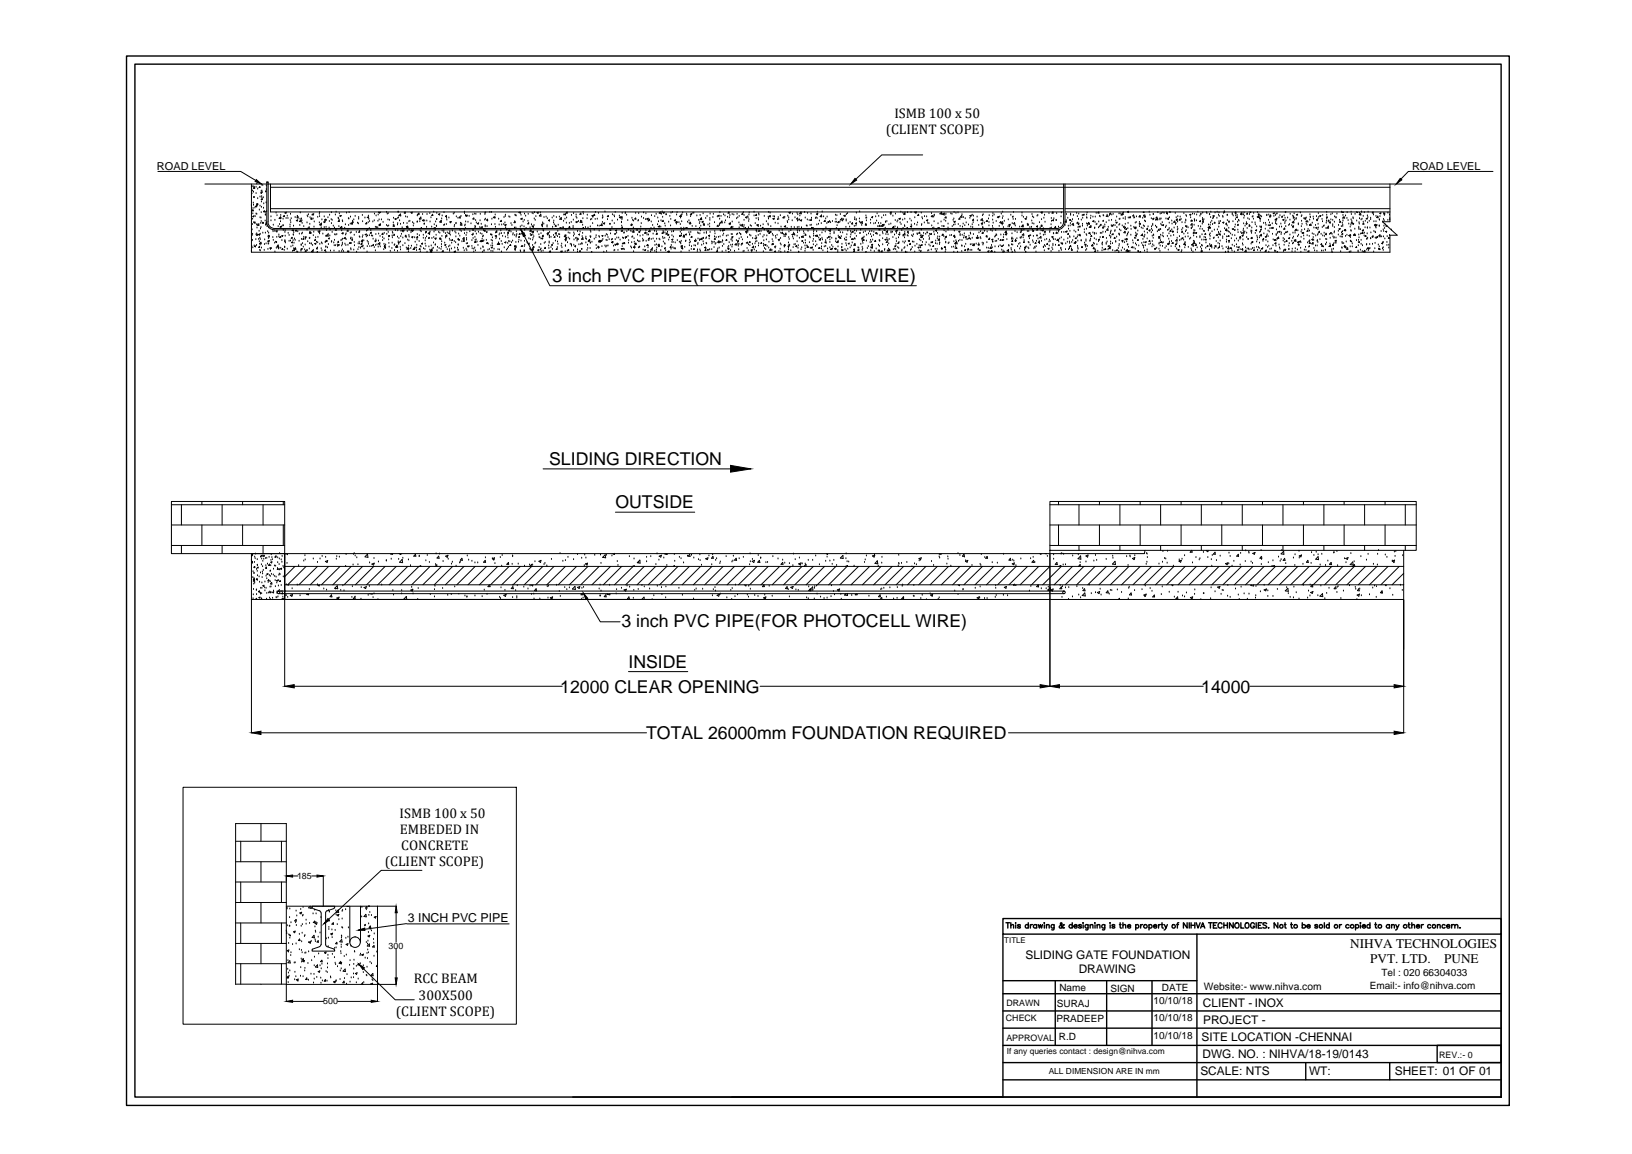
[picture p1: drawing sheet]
<svg xmlns="http://www.w3.org/2000/svg" width="297mm" height="210mm" viewBox="0 0 297 210" stroke-linecap="round" stroke-linejoin="round" font-family="sans-serif">
<defs><g id="words">
<text font-size="3.4" x="100.5" y="51.3">3 inch PVC PIPE(FOR PHOTOCELL WIRE)</text>
<g font-size="3.2">
<text x="99.9" y="84.7">SLIDING DIRECTION</text>
<text x="112" y="92.5">OUTSIDE</text>
<text x="113.1" y="114">3 inch PVC PIPE(FOR PHOTOCELL WIRE)</text>
<text x="102" y="126">12000 CLEAR OPENING</text>
<text x="114.4" y="121.5">INSIDE</text>
<text x="218.7" y="126">14000</text>
<text x="117.6" y="134.4">TOTAL 26000mm FOUNDATION REQUIRED</text>
</g>
<g font-size="2.5">
<text x="162.8" y="21.5">ISMB 100 x 50</text>
<text x="161.2" y="24.5">(CLIENT SCOPE)</text>
<text x="72.7" y="148.7">ISMB 100 x 50</text>
<text x="72.8" y="151.6">EMBEDED IN</text>
<text x="73" y="154.5">CONCRETE</text>
<text x="70.1" y="157.5">(CLIENT SCOPE)</text>
<text x="75.3" y="178.9">RCC BEAM</text>
<text x="72.1" y="184.8">(CLIENT SCOPE)</text>
<text x="76.2" y="181.8">300X500</text>
</g>
<g font-size="2.4">
<text x="245.7" y="172.5">NIHVA TECHNOLOGIES</text>
<text x="249.4" y="175.2">PVT. LTD.</text>
<text x="262.8" y="175.2">PUNE</text>
</g>
<g font-size="2.2">
<text x="74.3" y="167.8">3 INCH PVC PIPE</text>
<text x="186.6" y="174.4">SLIDING GATE FOUNDATION</text>
<text x="196.3" y="177.1">DRAWING</text>
<text x="218.9" y="183.1">CLIENT - INOX</text>
<text x="218.7" y="189.3">SITE LOCATION -CHENNAI</text>
<text x="219" y="186.2">PROJECT -</text>
<text x="218.5" y="195.6">SCALE: NTS</text>
<text x="218.9" y="192.5">DWG. NO. : NIHVA/18-19/0143</text>
<text x="238.3" y="195.6">WT:</text>
<text x="253.9" y="195.6">SHEET: 01 OF 01</text>
</g>
<g font-size="2">
<text x="28.6" y="30.9">ROAD LEVEL</text>
<text x="257" y="30.9">ROAD LEVEL</text>
</g>
<text font-size="1.9" x="219.1" y="180.1">Website:- www.nihva.com</text>
<g font-size="1.8">
<text x="249.3" y="179.8">Email:- info@nihva.com</text>
<text x="251.4" y="177.5">Tel : 020 66304033</text>
<text x="192.3" y="185.9">PRADEEP</text>
<text x="192.4" y="183.2">SURAJ</text>
<text x="192.8" y="180.3">Name</text>
<text x="202.1" y="180.4">SIGN</text>
<text x="210" y="182.7">10/10/18</text>
<text x="210" y="185.8">10/10/18</text>
<text x="211.5" y="180.3">DATE</text>
<text x="192.7" y="189.2">R.D</text>
<text x="210" y="188.9">10/10/18</text>
</g>
<g font-size="1.6">
<text x="54.1" y="159.9">185</text>
<text x="70.7" y="172.5">300</text>
<text x="58.8" y="182.7">500</text>
<text x="183.1" y="185.7">CHECK</text>
<text x="183.2" y="183">DRAWN</text>
<text x="183.2" y="189.3">APPROVAL</text>
<text x="262" y="192.4">REV.:- 0</text>
</g>
<g font-size="1.5">
<text x="183.3" y="191.8">If any queries contact : design@nihva.com</text>
<text x="190.9" y="195.4">ALL DIMENSION ARE IN mm</text>
</g>
<text font-size="1.4" x="182.8" y="171.6">TITLE</text>
</g></defs>
<!-- layer: 0 -->
<g fill="none" stroke="#000" stroke-width=".18">
<path d="M28.7 31.2h15.1l2.8 1.6M37.3 33.5h221.5M45.8 37.4h.1M45.8 33.5v12.4h207.2v-3.1h1.3l-2.7-2.5h1.4v-6.8M45.8 33.9l.1-.1-.1 .1M45.8 35.2h.1M45.8 38.3l.2-.1v.1zM46 39.9h.1M46 34.7h.1M46 38.9h.1M46 39.4l.2-.1-.1 .1zM46.1 37.9h.1"/>
<path d="M46.1 36.9h.1M46.1 38.4h.1M46.1 35h.1M46.1 35.9h.1M46.1 37.3h.1M46.2 34h.1M46.3 35.9h.1M46.3 34l.1 .3-.3-.1zM46.4 37.8h.1M46.4 39.4h.1M46.5 37.6l.2-.2v.2zM46.6 34.1h.1"/>
<path d="M46.6 35.2h.1M46.6 38.9h.1M46.7 39h.1M46.7 33.5h.1M46.7 37.2h.1M46.7 37.2l.2-.1v.2zM46.9 37.2h.1M46.9 36.1h.1M46.9 34.4h.1M47.2 38.2h.1M47.3 33.9v.2h-.1zM47.3 37.5h.1"/>
<path d="M47.3 35.8h.1M47.3 39.6h.1M47.5 35.1l.2-.1-.1 .2zM47.5 39.7h.1M47.5 38.7h.1M47.5 34.8h.1M47.5 36.3l.2-.2 .1 .2zM47.6 36.7h.1M47.6 37.7h.1M47.6 35.8h.1M47.7 34.7h.1M47.7 36.1h.1"/>
<path d="M47.7 33.8h.1M47.7 35h.1M47.9 36h.1M48 37.9h.1M48 37.1h.1M48.1 38.3l-.1 .2 .1 .1v-.3M48.3 39.1h.1M48.3 34.9h.1M48.3 38.6h.1M48.4 34.9h.1M48.4 36.9h.1M48.5 33.8h.1"/>
<path d="M48.5 34.5h.1M48.5 38.4h.1M48.5 33.1h.3zM48.6 33.1v7.3M48.8 33.1v7.3M49.2 33.5v5.1h144.4M49.2 38h144.4M49.2 34.1h203.8M49.3 39.4h.1M50.2 38.8h.1M50.4 39.2h.1M50.8 39.7l.3-.3v.4l-.3-.1"/>
<path d="M51.1 39.2h.1M51.1 39.7h.1M51.5 39.9h.1M51.7 39.2l.1 .2h-.2zM51.9 38.7l.2-.1-.1 .2zM52.1 39.7h.1M52.3 39.3h.1M52.4 39.7h.1M52.9 39h.1M53 39.8h.1M53.7 39.6h.1M54.1 39.4h.1"/>
<path d="M54.2 39.4l.1 .3-.2-.1zM54.6 39.9h.1M54.7 38.7h.1M54.9 39.8h.1M55.9 39.3h.1M56 39.4h.1M56.1 39.1h.1M56.4 39.6h.1M56.6 39.8l.1-.1 .1 .2zM56.7 39.9h.1M56.8 39.1h.1M56.9 39l.2-.1-.1 .2z"/>
<path d="M57 39.8h.1M57.8 39.5h.1M58.1 39h.1M58.2 39.4h.1M58.2 38.7h.1M58.6 40h.1M59 39.4h.1M59.7 39.6h.1M60 39.1h.1M60.3 39.9h.1M60.3 38.7h.1M61 39.1h.1"/>
<path d="M61.2 38.6h.1M61.6 39.7h.1M61.6 39.8h.1M61.8 38.9h.1M61.8 39.3l.3-.1-.1 .2zM63.1 38.8h.1M63.4 39.8h.1M63.5 39.8h.1M63.5 38.7h.1M63.8 39.5h.1M64.4 40h.1M64.6 39.4h.1"/>
<path d="M65.3 39.6h.1M65.3 39.9h.1M66 39.2h.1M66.4 39.7h.1M66.8 39.5l.3-.1v.3zM67.1 39.3h.1M67.1 39.9h.1M68.2 38.9h.1M68.5 39.3h.1M68.8 39.1h.1M69 38.6h-.1l.3 .1v-.1M69 40h.1"/>
<path d="M69 38.8h.1M69.4 40h.1M70.4 38.6h.1M70.5 38.9h.1M70.6 40h.1M70.7 38.8h.1M71.6 39.7h.1M71.9 39.8l.2-.1v.2zM72.4 39.7h.1M72.4 38.6h.1M72.5 39.6h.1M72.5 38.6h.1"/>
<path d="M72.6 39.2l.3-.3v.4zM73.7 38.6l-.1 .2h.2l-.1-.2M73.8 39.4h.1M74.1 39.5h.1M74.8 38.7l.2-.1v.2zM75.9 39.3h.1M76 39.1h.1M76.2 38.8l.1 .2h-.2zM76.4 39.9h.1M76.6 39.5v.3h-.3l.3-.3M76.9 39h.1M77.7 39h.1"/>
<path d="M78.2 38.8h.1M78.4 39.6h.1M78.7 39l.1 .2h-.2zM79 38.6h.1M79.5 39.9h.1M79.5 38.8h.1M79.8 39l.3-.1-.1 .2zM80.4 39.8h.1M80.5 39.3h.1M80.8 38.7h.1M81.2 39.2l.1 .2h-.2zM81.3 39.7h.1"/>
<path d="M81.7 39.7h.1M82.5 38.9h.1M82.7 38.8h.1M83.1 39.4h.1M83.4 39.7h.1M83.7 39.4l.1 .3-.2-.1zM83.9 39.4h.1M84.5 38.8h.1M84.5 38.6h.1M84.8 39.2h.1M84.8 39.3l.2-.2v.3zM85.4 39.4h.1"/>
<path d="M86.1 39.1h.1M86.1 39.8l.1-.1 .1 .2zM86.4 38.9h.1M86.6 39h.1M87.4 39h.1M88.3 38.8h.1M88.3 39h.1M88.3 39.9h.1M88.4 38.7h.1M89.2 38.6h.1M89.5 38.6h.1M89.5 39.9h.1"/>
<path d="M89.8 39.5l.2-.1v.3zM90.1 39.7h.1M90.1 39.1h.1M90.8 39.9h.1M91.7 39.6h.1M91.9 39.4h.1M92 39.1h.1M92.6 39.4h.1M92.8 39.5h.1M93.7 39.1h.1M93.9 39.2h.1M93.9 39.3h.1"/>
<path d="M94.6 38.6l-.2 .1 .3 .1v-.2M94.8 39.8l.2-.1v.2zM94.8 39.1h.1M95.5 38.9h.1M95.7 39.3h.1M96.1 39h.1M96.9 38.8h.1M97 38.9h.1M97.2 39.8h.1M97.3 38.7h.1M97.5 39.4h.1M97.7 38.7l.3-.1-.1 .2z"/>
<path d="M98.3 38.7h.1M98.4 39l.1 .3h-.3zM99 39.6h.1M99.4 39.5h.1M99.6 39.8h.1M100.5 39.7h.1M100.8 39.4h.1M101.3 39.6h.1M101.8 39.5h.1M101.9 39.9h.3v-.3l-.3 .3M102.6 39.1h.1M102.7 39l.3-.1-.1 .2z"/>
<path d="M102.8 39.9h.1M103.1 39.7h.1M103.2 38.6l.1 .2h-.3zM104 39.2h.1M104.4 38.8h.1M104.9 39.1h.1M104.9 39.5h.1M105 39.7h.1M105.7 38.8v.2h-.2zM106.1 39.8h.1M106.1 38.6h.1M106.2 38.9h.1"/>
<path d="M106.8 39.8h.1M106.9 39.1h.1M107.5 40h.1M107.7 39.9h.1M107.7 39.2l.3-.1-.1 .3zM107.9 39.5h.1M108.2 39v.2h-.2zM108.3 39.9h.1M108.4 38.6h.1M108.7 39.9h.1M108.9 38.8h.1M109.6 39.7h.1"/>
<path d="M109.7 39.3h.1M109.7 39.6h.1M110.1 38.6h.1M110.6 39.9h.1M110.7 39.2v.2h-.2zM111.5 39.1h.1M111.8 39.2h.1M111.8 39.4h.1M112 38.6h.1M112.7 39.3h.1M112.7 39.5l.3-.1-.1 .3zM113.2 39.9h.1"/>
<path d="M113.2 39.4v.3l-.2-.1zM113.2 38.8h.1M113.8 38.8h.1M113.8 38.7h.1M114 39.1h.1M115 39.7h.1M115.5 39.8l.2-.1v.2zM115.7 38.8h.1M116.2 38.8h.1M116.8 39.5h.1M117.1 38.7h.1M117.1 39.7h.1"/>
<path d="M117.5 39.9h.1M117.6 38.9h.1M117.7 39.8l.3-.1-.1 .2zM118.2 39.9v.2h-.2zM118.6 39.2h.1M119.2 39.4h.1M119.4 39h.1M119.7 39.7h.1M120.2 38.6l-.2 .2h.3v-.2M120.4 39h.1M120.5 38.6h.1M120.6 39.5h.1"/>
<path d="M120.7 38.7l.2-.1-.1 .2zM121.2 39.1h.1M121.3 39.1h.1M121.9 39.4h.1M122.1 39.9h.1M122.1 38.8h.1M122.4 38.6h.1M123.1 39.1h.1M123.2 38.7h.1M123.7 39.4l.3-.3v.3zM123.9 39.7h.1M124.1 39.1h.1"/>
<path d="M124.2 38.7h.1M125 38.9h.1M125 39.2h.1M125.6 39l.3-.2v.3zM125.7 39.4h.1M126.1 38.8h.1M126.3 38.8h.1M126.8 39.3h.1M127.4 39.2h.1M127.6 39.9h.1M127.7 39.6v.3h-.3zM128 38.9h.1"/>
<path d="M128.4 39.7h.1M128.7 39.4h.1M129.2 39.7h.1M129.2 38.9h.1M129.8 39.6h.1M129.8 39h.1M130.6 39.4h.1M130.7 39.2l.2-.1v.3zM131 39.9h.1M131 38.7h.1M131.2 39.4h.1M131.7 39.1h.1"/>
<path d="M132 39.3h.1M132.4 39.5h.1M132.7 38.6v.2h-.2zM132.8 39.6h.1M132.8 39.2h.1M133.3 39h.1M133.6 39.1h.1M134.1 39.8h.1M134.2 39h.1M134.3 39.6h.1M134.5 39.4h.1M135.2 38.8v.2h-.2z"/>
<path d="M135.3 38.7h.1M135.4 39.2h.1M135.7 39.5l.2-.1-.1 .3zM136.1 39.4h.1M136.1 39.7h.1M136.3 39.1h.1M136.3 39.9h.1M136.4 38.7h.1M137.2 38.6h.1M137.2 39.3h.1M137.6 39.8h.1M137.7 39v.2h-.2z"/>
<path d="M138 39.7h.1M138.1 38.9h.1M138.1 39.1h.1M139.1 39.4h.1M139.8 39.5h.1M139.9 39.8h.1M139.9 38.6h.1M140.2 38.8h.1M140.2 39.2v.2h-.2zM140.7 39.8l.2-.1-.1 .2zM140.7 39.4h.1M141 39.4h.1"/>
<path d="M141.5 39.9h.1M141.6 39.6h.1M141.7 39.9h.1M142 39.2h.1M142.5 39.6l.2-.2v.3zM142.8 39.5h.1M143.4 39.3h.1M143.6 40h.1M143.6 39.6h.1M143.6 38.7l.2-.1v.2zM144.2 38.9h.1M144.7 39.6h.1"/>
<path d="M145 39.8l.2-.1v.2zM145.1 38.8h.1M145.2 39.1h.1M145.5 40h.1M145.5 38.8l.3-.2v.3l-.3-.1M145.6 39.3h.1M146.4 38.6h.1M146.6 39.7h.1M146.9 40h.1M147 38.8h.1M147.6 38.9h.1M147.7 39.9v.2h-.2z"/>
<path d="M147.7 39.7h.1M148.4 39.7h.1M148.5 39.6h.1M148.6 38.9l.2-.1v.3zM148.7 39.7h.1M148.8 38.6h.1M149.5 39.1l.1 .3h-.3zM149.6 38.6h.1M149.9 39.4h.1M150.3 39.8h.1M150.5 39.5h.1M152.1 39.1h.1"/>
<path d="M152.1 39.9h.1M152.3 39.2h.1M153 39h.1M153 40l.2-.3 .1 .3zM153.5 39.9h.1M153.6 39.2l.2-.1v.3zM154 40h.1M154.1 39h.1M154.3 38.8h.1M155.5 39.9h.1M155.6 39.6h.1M155.8 39.9h.1"/>
<path d="M155.9 38.8h.1M156.4 39.8h.1M156.5 38.6h.1M157.6 39.7h.1M157.6 39.3h.1M157.7 39.7h.1M158.6 39.5l.2-.1v.2zM159.4 39.4h.1M159.6 38.9h.1M159.9 39.4h.1M160.5 39.7h.1M160.8 39.2h.1"/>
<path d="M161.2 39.2h.1M162.1 39.1h.1M162.2 38.6v.2h-.2zM162.5 39.3h.1M163 38.9h.1M163.6 39.8l.3-.1-.1 .2zM164 38.6h.1M164.3 38.8h.1M164.5 39h.1M164.7 39.9h.1M164.7 38.8v.2h-.2zM164.7 38.7h.1"/>
<path d="M165.2 38.7h.1M165.6 39.9h.1M165.8 38.7h.1M166.5 39.6h.1M166.5 38.6h.1M166.5 38.7l.3-.1-.1 .2zM167.2 39v.2h-.2zM167.7 38.8h.1M167.8 39.6h.1M167.9 39.8h.1M167.9 28.2h-7.4l-4.8 4.4M168.3 39.4h.1"/>
<path d="M168.7 39.4h.1M169.5 38.8h.1M169.7 39.2v.2h-.2zM169.9 39.5h.1M170 39.3h.1M170.1 39.1h.1M171.1 38.9l.3-.3v.3zM171.4 38.9h.1M171.5 38.9l.3-.1-.1 .3zM171.9 38.9h.1M172 39.1h.1M172.2 39h.1"/>
<path d="M172.2 39.4v.3l-.2-.1zM173.1 38.9h.1M173.3 39h.1M173.6 39.8h.1M173.7 38.6h.1M174 38.8h.1M174.4 38.7h.1M174.7 39.7v.2h-.2zM175 39.2l.1 .3h-.3zM175.1 39.1h.1M175.3 39.6h.1M175.7 39.8h.1"/>
<path d="M176.5 39.7h.1M176.5 39.2l.3-.1-.1 .3zM177 39.1h.1M177.2 39.3h.1M177.2 39.9v.2h-.2zM177.8 39.5h.1M178.8 39.2h.1M178.9 39.1h.1M179.9 39.8h.1M180 39.2h.1M180.7 39.3h.1M180.7 38.8h.1"/>
<path d="M180.9 39.1h.1M181.5 39.5l.3-.1-.1 .2zM181.9 39.5h.1M182.2 38.9h.1M182.5 39.7h.1M182.5 38.6h.1M182.5 39.4h.1M183.5 40h.1M184 39.1h.1M184.3 39.5h.1M184.4 39.9h.1M184.4 39.5h.1"/>
<path d="M184.4 38.6h.1M184.8 39.9h.1M186 39.3h.1M186 38.8h.1M186.3 39.5h.1M186.6 39.8l.2-.1-.1 .2zM186.9 39.6h.1M187.8 39h.1M187.9 39.4h.1M188.1 39.6h.1M188.8 39.3h.1M188.9 39.2h.1"/>
<path d="M189.5 38.6h.2v.2zM189.6 39.9h.1M189.6 38.8h.1M190 39.7h.1M190.1 39.1h.1M190.9 38.8h.1M191.3 39.7h.1M191.6 38.6l.1 .2h-.2zM191.8 39.8h.1M192.3 38.8h.1M193.1 39.4h.1M193.2 38.7h.1"/>
<path d="M193.6 33.5v6.9a1.21 1.21 0 0 1-1.2 1.2h-142.4M193.8 33.5v6.9a1.46 1.46 0 0 1-1.4 1.4h-142.4M193.8 38.6h59.2M193.8 38h59.2M194.1 39h.1M194.4 39.7h.1M194.6 40l.3-.1-.1 .2zM194.9 39.1h.1M194.9 38.9h.1M195.2 39.9h.1M195.4 39.2h.1M196 38.8h.1"/>
<path d="M196.1 39.4h.1M196.3 39.9h.1M196.3 38.9h.1M197 39.2h.1M197.1 39.7h.1M197.1 39.1l.2-.1v.1zM197.8 39.6h.1M197.8 39.1h.1M197.8 39.7h.1M197.9 38.7h.1M198.5 39.7h.1M198.5 39.3h.1"/>
<path d="M198.9 39.5h.1M199.3 39.5h.1M199.5 38.8h.1M199.8 38.7l.2-.1v.2zM200.1 39.4h.1M200.2 39.4h.1M200.8 39.2h.1M200.9 39.3h.1M201.3 39.3l.2-.1v.2zM201.5 39.1h.1M201.7 39.4h.1M201.9 39.2h.1"/>
<path d="M202.1 38.8v.1h-.2zM202.4 39.1h.1M202.6 39h.1M203.2 39.5h.1M203.7 38.9h.1M203.7 39.9h.1M203.8 39.9h.1M203.9 38.9h.1M204 39.1l.2-.2 .1 .2zM204.4 38.7v.3h-.2zM204.4 39.8h.1M204.5 38.7h.1"/>
<path d="M204.8 39.6h.1M204.8 39.9h.1M205.2 38.6h.1M205.4 39.7h.1M205.4 38.7h.1M205.4 38.6h.1M205.6 39.7h.1M205.6 39.5l.2-.1-.1 .2zM206.2 39.3l.1-.2v.2zM206.4 39.7h.1M206.5 39.6h.1M206.8 39.4h.1"/>
<path d="M207.4 39.4h.1M207.5 39.2l.1 .3-.3-.1zM208 39.7h.1M208.1 38.6l.1 .1v-.1M208.2 39.3h.1M208.4 39.2h.1M208.4 39.3v.2h-.1zM209.2 38.6h.1M209.3 39.1h.1M209.6 39.8h.1M209.8 40h.1M209.8 39.8l.2-.1v.2z"/>
<path d="M209.9 39h.1M210.4 39.7l.2-.2v.2zM210.4 39.9l.3-.2v.3zM210.7 38.7h.1M211.1 40h.1M211.1 39.8h.1M211.2 38.9h.1M211.3 39.8h.1M211.4 38.8h.1M211.7 38.7h.1M211.9 38.8h.1M212.2 39.8h.1"/>
<path d="M212.3 38.8l.2-.1v.2zM212.3 38.7h.1M212.6 39.7l-.1 .1 .2 .1v-.2M212.7 39.9h.1M212.9 39.6h.1M212.9 38.6h.1M213 38.7h.1M213.9 38.8h.1M214.1 39.6h.1M214.1 40l.1-.1v.2zM214.2 39.9h.1M214.4 39.4h.1"/>
<path d="M214.8 39.9v.1h-.2zM214.8 39.5h.1M215 39.9h.1M215.5 38.8h.1M215.9 39.2h.1M215.9 39.4h.1M216.5 39.1l.2-.1v.1zM216.7 39.6h.1M217 38.9h.1M217.4 39h.1M217.4 39.9h.1M217.8 39.1h.1"/>
<path d="M218 38.6h.1M218.4 39.3h.1M218.5 39h.1M218.6 39h.1M218.9 39.7h.1M218.9 38.8h.1M219.1 39.9h.1M219.6 38.7h.1M219.7 38.8h.1M220.1 39h.1M220.2 39.1h.1M220.3 39.6h.1"/>
<path d="M220.4 38.6h.1M220.7 39.8h.1M220.8 39.3l.2-.1-.1 .2zM220.9 39.7h.1M221.1 38.7h.1M221.5 39.7h.1M221.5 38.6h.1M221.8 39.1h.1M221.9 38.7h.1M221.9 39.4h.1M222.5 39.4h.1M222.6 39.5h.1"/>
<path d="M222.7 38.8h.1M222.8 38.6h.1M223.4 39.2h.1M223.4 39.1h.1M224.3 38.8h.1M224.3 39.1h.1M224.5 39.3h.1M224.9 39.9h.1M224.9 38.9h.1M224.9 39.3h.1M224.9 38.6l.1 .2-.2-.1zM225 39.5l.2-.1v.2z"/>
<path d="M225.2 39.2h.1M225.8 38.9h.1M226 38.8h.1M226 38.8l.1 .3-.3-.1zM226.3 39.1h.1M226.4 39.7h.1M226.4 38.7h.1M226.5 39.3h.1M227 38.8l.1 .1h-.2zM227.1 39.8h.1M227.4 39.9h.1M227.4 39h.1"/>
<path d="M227.5 38.6l.1 .1 .1-.1M227.9 39.5h.1M228 39.4h.1M228.1 39.9h.1M228.2 38.8h.1M228.9 39.5h.1M228.9 38.7h.1M229 39.1h.1M229.2 38.9v.2h-.2zM229.2 39.3v.3l-.3-.1zM229.2 39.7h.1M229.2 39.8l.2-.1v.2z"/>
<path d="M229.4 39.3h.1M229.6 39.4h.1M230.5 39.2h.1M230.6 39.1h.1M230.9 39.1h.1M231.1 39.5h.1M231.2 39.5h.1M231.3 39.1v.2h-.2zM231.7 38.8l.2-.1v.2zM231.9 39.4h.1M232.1 40l.2-.3v.3zM232.2 39.2h.1"/>
<path d="M232.3 38.9h.1M232.4 39.9h.1M232.5 38.9h.1M232.8 39.6h.1M233 39.2h.1M233.4 39.3v.2h-.1zM233.5 40l.2-.1-.1 .2zM233.7 39.3h.1M233.9 39.7h.1M233.9 38.7h.1M234 38.6h.1M234.4 39.7h.1"/>
<path d="M234.8 39h.1M235.3 39.3h.1M235.4 39.4h.1M235.5 39.5v.2h-.1zM235.5 38.9h.1M235.9 39.9h.1M235.9 39.7h.1M236 39.1l.2-.1-.1 .1zM236.7 38.7h.1M236.9 39.4h.1M236.9 39.2h.1M237.3 39.8h.1"/>
<path d="M237.5 39.8h.1M237.6 39.7l.1 .2-.2-.1zM237.7 39.7h.1M238.4 39.1h.1M238.5 39.5h.1M238.5 39.6h.1M239 39.5h.1M239.1 39.9h.1M239.6 39.4h.1M239.7 39.9l.1 .1h-.2zM239.9 39.8h.1M239.9 38.8h.1"/>
<path d="M240 39.5h.1M240.2 39.3l.2-.1-.1 .2zM240.6 39.9h.1M240.7 39.2h.1M241.4 39.6h.1M241.5 38.6h.1M241.5 39.1h.1M241.5 39.9h.1M241.6 39.6h.1M242.2 39.1h.1M242.2 40h.1M242.5 38.9h.1"/>
<path d="M242.9 39.4h.1M243.2 39.7h.1M243.2 39.6h.1M243.3 38.9h.1M244.2 38.6h.1M244.3 38.6h.2M244.4 39.2h.1M244.4 39.8h.1M244.4 39.5l.2-.1v.2zM244.7 39.7h.1M244.9 39.3h.1M245.2 39.7h.1"/>
<path d="M245.2 38.7h.1M245.9 40h.1M245.9 38.6h.1M246 39h.1M246.3 39.6h.1M246.3 39.8h.1M246.6 39h.1M246.9 38.6l.2 .1v-.1M247.4 39.1l.3-.3v.3zM247.4 38.8h.1M247.4 39.8h.1M247.7 40h.1"/>
<path d="M247.8 38.6h.1M247.9 39.9h.1M248.1 39.4h.1M248.3 38.7h.1M248.7 39.7h.2l-.1 .2zM248.9 39.3h.1M249 39.6h.1M249 38.6h.1M249.5 39.9h.1M249.5 39.7h.1M249.9 38.6v.2l-.1-.1zM250 39.1h.1"/>
<path d="M250.4 39.4h.1M250.8 39.3v.3h-.2zM251 40h.1M251.1 38.8l.2-.1v.2zM251.2 39.4h.1M251.8 39.9h.1M251.8 38.8h.1M252 39.2h.1M252 38.8l.1 .1h-.2zM252.6 38.8h.1M252.9 39.1h.1M252.9 39.8h.1"/>
<path d="M253 39.9v.1M271.7 31.2h-15.4l-1.3 1.4M45.8 45.7h.1M45.8 44.8h.1M45.8 43.8h.1M45.9 41.8h.1M45.9 42.8h.1M45.9 40.8h.1M45.9 43.7h.1M46 42.6h.1M46 45.1h.1M46.2 40.5h.1"/>
<path d="M46.3 44.7h.1M46.3 44.8l.2-.1v.2zM46.4 40.4v.2l-.1-.1zM46.6 43.6h.1M46.6 42.7h.1M46.7 44.6h.1M46.7 42.5h.1M46.7 40.9h.1M46.8 41.5h.1M46.8 40.9h.1M46.8 42.6l.1 .2h-.2zM46.9 41l.2-.3v.3z"/>
<path d="M47 42.7l.2-.1v.2zM47.1 43.5h.1M47.1 45l.1-.2v.2zM47.2 42.1h.1M47.2 44h.1M47.2 44.3l.3-.2v.3zM47.3 45.5h.1M47.3 43.3h.1M47.3 44.6h.1M47.4 42.6h.1M47.4 43.6h.1M47.4 45.6h.1"/>
<path d="M47.4 41.6h.1M47.5 40.6h.1M47.5 41.4h.1M47.5 40.3h.1M47.6 45.1h.1M47.8 40.6h.1M47.8 40.5h.2l-.1 .1zM47.8 42.4h.1M48.1 45.5h.1M48.1 44.5h.1M48.2 43.6h.1M48.3 40.2h.1"/>
<path d="M48.3 42.4h.1M48.3 41h.1M48.4 40.6h.1M48.4 44.4h.1M48.5 40.4a1.46 1.46 0 0 0 1.5 1.4M48.5 40.6l.1 .2h-.2zM48.6 41.2h.1M48.7 42.1h.1M48.8 45.4h.1M48.8 44h.1M48.8 40.4a1.21 1.21 0 0 0 1.2 1.2M48.8 43l.1-.2 .1 .2z"/>
<path d="M48.8 44.4h.1M48.8 43.8h.2l-.1 .2zM48.9 43.4h.1M48.9 41.4h.1M48.9 42.4h.1M48.9 44.4h.1M48.9 43.3h.1M49 43h.1M49.1 45.2h.1M49.2 45.4h.1M49.3 40.2h.1M49.3 45l-.1 .2h.2v-.2"/>
<path d="M49.6 41.8h.1M49.7 43.2h.1M49.7 42.1h.1M49.7 43.7h.1M49.7 41h.1M50 44.2h.1M50 42.1h.1M50 45.8h.1M50 40.1h.1M50.2 44.1h.1M50.3 45.2h.1M50.3 42.2h.1"/>
<path d="M50.3 44.1h.1M50.4 43.2h.1M50.4 42.2h.1M50.4 42.1h.1M50.6 41.2h.1M50.6 44.6l.1 .3-.3-.1zM50.7 45.3h.1M50.8 43.1h.1M50.8 42.7h.1M50.8 44.9l-.1 .3-.1-.2h.2M50.9 40.8h.1M50.9 43.2l.2-.2v.2z"/>
<path d="M51 41.2l.3-.1-.1 .2zM51 41.5h.1M51.1 40.3h.1M51.1 45.2h.1M51.3 42.9l.2-.1-.1 .2zM51.3 43.8h.1M51.4 45.2l.1 .2h-.2zM51.5 41.1h.1M51.6 41.9h.1M51.6 41h.1M51.7 45.5h.1M51.8 44.9h.1"/>
<path d="M51.8 45h.1M51.9 44h.1M51.9 42.3h.1M51.9 43.8h.1M51.9 42h.1M51.9 43h.1M51.9 44.2h.1M52.3 45.3h.1M52.5 42.4h.1M52.6 42.8h.1M52.6 43.9h.1M52.8 41.3h.1"/>
<path d="M52.8 40.9h.1M52.8 40.1h.1M52.9 43.8h.1M52.9 40.5h.1M53 44.9h.1M53 43.3l.2-.1v.1zM53 44.1l.3-.1-.1 .2zM53.3 45.7h.1M53.3 41.8l-.1 .1 .2 .1v-.2M53.3 44.7h.1M53.3 43.8h.1M53.4 42.8h.1"/>
<path d="M53.4 42.7h.1M53.4 41.1h.1M53.5 42.3h.1M53.5 45.2h.1M53.5 44.2h.1M53.6 45.4v.2l-.2-.1zM53.6 43.5h.1M53.7 43.7h.1M53.8 45.1v.2h-.2zM53.8 41.9h.2l-.1 .2zM53.8 45.4h.1M53.9 40.1l.3-.1-.1 .2z"/>
<path d="M54 45.8h.1M54.2 42.1h.1M54.2 45.9h.1M54.4 43.9h.1M54.5 42.6h.1M54.5 40.3l.3-.3v.3zM54.6 41h.1M54.8 45.5h.1M54.8 45.7h.1M54.8 44.5h.1M54.8 44.6h.1M54.8 45.3l.2-.1-.1 .2z"/>
<path d="M54.9 43.5h.1M54.9 42.6h.1M54.9 40.2h.1M55 40.6h.1M55 42.4h.1M55.1 44.3h.1M55.2 44.9h.1M55.3 43.2h.1M55.3 41.2h.1M55.3 43.3v.2h-.2zM55.5 45.5h.1M55.5 44.6h.1"/>
<path d="M55.5 43.1h.2v.2zM55.6 43.5h.1M55.7 45.6v.1h-.2zM55.9 45.6h.1M55.9 41.9h.1M55.9 40.5h.1M56 44h.1M56.1 41.6l-.1-.1 .3-.1-.1 .2M56.3 41.4h.1M56.3 45.3h.1M56.3 43.4h.1M56.3 44.3h.1"/>
<path d="M56.3 42.3h.1M56.4 43.3h.1M56.4 40.8h.1M56.4 42.4h.1M56.5 42.2l-.2 .2h.3v-.2M56.6 42.4h.1M56.6 44.4h.1M56.9 44.6h.1M56.9 45.5l.1 .3h-.3zM57 45.5h.1M57 42.9h.1M57.1 42.2h.1"/>
<path d="M57.2 41.3h.1M57.2 40.4h.1M57.2 43.7l.2-.2v.2zM57.3 44.3h.2l-.1 .1zM57.4 43.3h.1M57.6 44.1h.1M57.6 45.3h.1M57.7 45.9l.1-.2v.2M57.7 45.3h.1M57.8 45.1h.1M57.8 44.1h.1M57.9 43.2h.1"/>
<path d="M57.9 42.1h.1M58 42.2l.2-.1-.1 .2zM58.1 40.5h.1M58.2 42.5h.1M58.2 42.1h.1M58.2 44.4h.1M58.2 40.9l.3-.3v.3zM58.3 41h.1M58.5 45.2h.1M58.5 41.4h.1M58.5 44.2h.1M58.6 45.6h.1"/>
<path d="M58.6 44.4h.1M58.8 42.6h.1M58.9 40.4l.3-.1-.1 .2zM59 41.4h.1M59.1 45.5h.1v.1zM59.1 40l.1-.1 .1 .2zM59.2 44.1h.1M59.3 44.1h.1M59.3 44.9h.1M59.3 45.9h.1M59.3 43h.1M59.3 45h.1"/>
<path d="M59.4 43.9h.1M59.4 41.3h.1M59.4 42.9h.1M59.4 40.1h.1M59.4 41.9h.1M59.4 42.9l.3-.2v.3zM59.5 43.7l-.1 .2M59.5 43.7v.2h-.1M59.6 45.1h.1M59.7 42.6h.1M59.8 44.5h.1M59.8 43.4l.1-.1v.2z"/>
<path d="M59.9 41.5h.1M59.9 40.3h.1M60 42.9h.1M60.1 41.9h.1M60.2 45.7h.1M60.3 44.1h.1M60.3 40.7h.1M60.4 43.9h.1M60.5 42.3h.1M60.5 40.1h.1M60.7 41.1h.1M60.7 44.2h.1"/>
<path d="M60.8 45.7h.1M60.8 44.7h.1M60.9 43.7h.1M60.9 41.5h.1M60.9 42.7h.1M61 44.7h.1M61.1 41.8h.1M61.1 42.7h.1M61.3 42.7h.1M61.4 44.6h.1M61.5 44.8h.1M61.5 44.6l.2-.1v.1z"/>
<path d="M61.6 43.9v.2h-.1zM61.7 41.2h.1M61.7 45.7h.1M61.7 40h.1M61.7 40.1l.1 .2h-.2zM61.9 41.4l.3-.2v.3zM62.1 43.8h.1M62.2 44.7h.1M62.2 42h.1M62.2 45.7h.1M62.2 43.7h.1M62.2 42.4h.2v.1z"/>
<path d="M62.3 44.5h.1M62.3 45.5h.1M62.3 44.2h.1M62.3 40.2h.1M62.4 43.5h.1M62.4 40.3h.1M62.4 42.5h.1M62.5 45.7h.1M62.7 41.5h.1M62.8 44.4h.1M62.8 43.2l.1 .2h-.3zM62.9 40.9h.1"/>
<path d="M62.9 42.7h.1M62.9 44.6h.1M63 42.5h.1M63 43.6h.1M63.3 45.8h.1M63.3 45.7h.2l-.1 .1zM63.3 44.6h.1M63.3 42.1l-.1-.1 .1-.1 .1 .2M63.5 41h.1M63.7 44.1l.1 .2h-.2zM63.8 42.4h.1M63.8 40.8h.1"/>
<path d="M63.8 43.5h.1M63.8 45.2h.1M63.9 43.3h.1M63.9 44.3h.1M63.9 45.5h.1M63.9 42.3h.1M63.9 40.7l.3-.1-.1 .2zM64 43.6l.2-.1-.1 .2zM64.1 43.4h.1M64.2 40.2h.1M64.2 40.3l.1 .2h-.2zM64.4 45.5h.1"/>
<path d="M64.5 42.8h.1M64.5 44.1h.1M64.5 44.7h.1M64.9 42.3h.1M64.9 45.9h.1M65.1 40.6h.1M65.2 45.4h.1M65.2 44.4h.1M65.2 40.7h.1M65.3 45h.1M65.4 44.1h.1M65.4 43.1h.1"/>
<path d="M65.4 42.1h.1M65.4 44.4h.1M65.4 42.1v.1h-.1zM65.5 43.2h.1M65.6 45.2h.1M65.7 44.8l.3-.1-.1 .2zM65.8 44.3l.1 .2-.2-.1zM65.9 44.3h.1M66 43.2h.1M66 43.6v.3h-.3zM66 40.3h.1M66 42.9h.1"/>
<path d="M66.1 44.8h.1M66.2 43.8h.1M66.3 45.3h.1M66.5 42.7l.2-.1-.1 .1zM66.7 43.1h.1M66.7 42h.1M66.7 40.5l.1 .2h-.3zM66.8 45.8h.1M66.8 43.9h.1M66.8 44.9h.1M66.9 42.9h.1M66.9 41.9h.1"/>
<path d="M67 44.1h.1M67 40.5h.1M67.1 44.4h.1M67.2 42.9h.1M67.2 41.6h.1M67.3 40.3h.1M67.3 44.9h.1M67.5 41.9h.1M67.6 42.4v-.2l-.2 .2h.2M67.6 42.9h.1M67.6 44.8h.1M67.8 43h.1"/>
<path d="M67.9 40.4h.1M67.9 43.5h.1M67.9 44.5l.1 .1h-.2zM68.1 45h.1M68.1 40.2h.1M68.2 43.8h.3l-.1 .2zM68.3 45.6h.1M68.3 41.3h.1M68.4 44.6h.1M68.4 42.7h.1M68.4 43.6h.1M68.5 41.4h.1"/>
<path d="M68.6 44.5h.1M68.7 41.4h.1M68.8 40.2h.1M68.8 44.9h.1M68.9 43.8h.1M68.9 44.4l.2-.3v.3zM68.9 42.6h.1M69 40.9l.2-.1-.1 .2zM69 44.6h.1M69.2 43h.1M69.2 44.9h.1M69.2 40.7l.1 .2h-.3z"/>
<path d="M69.6 43.8h.1M69.6 43.2h.1M69.7 42.7h.1M69.7 42.4v.2h-.2l.1-.2M69.7 40.5h.1M69.9 45.4h.1M69.9 43.5h.1M69.9 44.4h.1M69.9 42.4h.1M70 44.8h.1M70 45l.2-.1-.1 .3zM70.1 44.6v.2h-.2z"/>
<path d="M70.2 44.6h.1M70.4 41h.1M70.4 42.6h.1M70.4 41.9h.1M70.6 41.2h.1M70.7 42.3h.1M70.7 42.9l.2-.1v.2zM70.7 43.6h.1M70.7 43.1h.1M70.7 41.1h.1M70.8 44.3h.1M70.8 44.9h.1"/>
<path d="M70.9 40.1h.1M71 45.7h.1M71.3 45.2h.1M71.4 44.2h.1M71.4 42.9h.1M71.4 42.3h.1M71.4 43.3h.1M71.5 42.4h.1M71.6 41h.1M71.6 40.5h.1M71.7 40.9l.1 .3-.3-.1zM71.8 44.6h.1"/>
<path d="M71.8 42.6l-.2 .2h.2v-.2M71.8 45.6h.1M71.8 44.5h.1M72 41.9h.1M72.2 44.8v.2h-.1zM72.3 44.6v.3h-.2zM72.3 43.1h.1M72.3 45.7h.1M72.3 40.9h.1M72.4 45h.1M72.4 42h.1M72.4 40.7h.1"/>
<path d="M72.5 44h.1M72.5 44.1l.2-.1-.1 .2zM72.6 44.4h.1M72.6 43.4h.1M72.7 40.2h.1M72.9 45h.1M72.9 44h.1M72.9 45.5h.1M72.9 40.8h.1M72.9 43h.1M73 42.1h.1M73.1 42.6h.1"/>
<path d="M73.2 41.4h.1M73.2 41.9h.2l-.1 .2zM73.3 43.3h.1M73.3 44.7h.1M73.4 42.2h.1M73.4 40.6h.1M73.5 42h.1M73.7 44.3h.1M73.9 42.8v.2h-.2zM73.9 43.2h.1M74 45.1h.1M74 41.2l.2-.1-.1 .2z"/>
<path d="M74 41.3l.2-.1 .1 .2zM74.1 45.4h.1M74.1 40.7h.1M74.1 42.1h.1M74.2 43.7h.1M74.2 45.3l.2-.1v.2zM74.3 45v.2h-.1zM74.3 45.8h.1M74.4 44.8h.1M74.4 42.8h.1M74.4 43.8h.1M74.4 40.3h.1"/>
<path d="M74.5 41.9h.1M74.5 43.1h.1M74.6 40.2h.1M74.8 45.2h.1M74.8 42.3h.1M74.9 44.8h.1M74.9 41.8l-.1 .2h.3l-.1-.2M74.9 43.1l.2-.1v.3zM75.1 42.1h.1M75.1 40.5h.1M75.2 42h.1M75.2 41.1h.1"/>
<path d="M75.3 40.7h.1M75.4 45.1v.3h-.2zM75.5 43.3h.1M75.5 45.1h.1M75.5 45.2h.1M75.6 44.1h.1M75.8 45.6h.1M75.8 45.1h.1M75.9 44.6h.1M75.9 43.6h.1M75.9 43.4h.1M75.9 40.4h.1"/>
<path d="M75.9 42.7h.1M76 40.4h.1M76 43v.2h-.1zM76.3 43.9h.1M76.3 42.9h.1M76.4 40.3h.1M76.4 45.2l.1 .2h-.2zM76.5 44.8h.1M76.5 42h.1M76.5 45.8h.1M76.5 41.6l.2-.2 .1 .2M76.6 44.9h.1"/>
<path d="M76.7 42.1h.1M76.7 44.3l.2-.1-.1 .2zM76.9 40.1l.2-.1-.1 .2zM77 42.8h.1M77 43.3h.1M77.1 45.2h.1M77.2 40.8h.1M77.3 40.8h.1M77.3 40.2h.1M77.3 45.4h.1M77.4 44.4h.1M77.4 43.8h.1"/>
<path d="M77.4 43.4h.1M77.4 42.2l.2-.1v.2zM77.5 42.4h.1M77.5 44.8h.1M77.6 43.1h.1M77.6 41.3h.1M77.7 40.2h.1M77.7 45.9h.1M78.1 44.9h.1M78.1 43.2v.1h-.1zM78.1 42.2l.1 .3h-.3zM78.2 42.7h.1"/>
<path d="M78.2 45.5h.1M78.3 42.2h.1M78.3 40.4h.1M78.3 45.8l.3-.2v.3zM78.4 45.8h.1M78.5 44.7h.1M78.5 45.4l.1 .2-.2-.1zM78.6 41.3h.1M78.6 43.4h.1M78.7 45.3h.1M78.7 45.4l-.1 .2-.2-.1h.3M78.9 45.2h.1"/>
<path d="M78.9 44.2h.1M79 43.2h.1M79 42.2h.1M79 40.9h.1M79.1 41.6l-.1-.1 .2-.1-.1 .2M79.2 43.4l.2-.1-.1 .2zM79.2 44.6h.1M79.2 41.9h.1M79.2 43.5h.1M79.2 44.5h.1M79.3 40.4h.1M79.4 42.8h.1"/>
<path d="M79.4 41.1h.1M79.5 41.2h.1M79.5 45.6h.1M79.6 45h.1M79.8 42.3h.1M79.9 45.2h.1M80 43.5h.1M80.1 42.4h.1M80.1 40.5h.1M80.2 43.5h.1M80.2 43.3l.1 .2h-.2zM80.3 45.4h.1"/>
<path d="M80.3 40.1v.3h-.2zM80.3 44.9h.1M80.3 44.5h.1M80.4 44h.1M80.4 43h.1M80.5 42h.1M80.5 45.7l.1-.1 .1 .1zM80.8 42.3h.1M80.8 42h.1M80.8 41h.1M80.9 40.9h.1M80.9 44.2h.1"/>
<path d="M80.9 44.6l.3-.1-.1 .1zM81.1 42.5h.1M81.1 43l.2-.3v.3zM81.1 43.3h.1M81.2 45h.1M81.2 40.8h.1M81.3 40h.1M81.4 45.4h.1M81.4 42.4h.1M81.7 44.9h.1M81.7 42.4h.2l-.1 .1zM81.8 43.5h.1"/>
<path d="M81.8 45.7h.1M81.8 45.4h.1M81.9 44.7h.1M81.9 42.1h.1M81.9 40.4l.2-.1-.1 .2zM81.9 43.8h.1M82 42.8h.1M82 40.5h.1M82.2 45.3h.1M82.2 44.2h.1M82.3 42h.1M82.3 43.5l.1 .2h-.2z"/>
<path d="M82.6 45.9l.2-.2v.2M82.7 43.9h.1M82.7 41.3h.1M82.7 45.7h.2l-.1 .1zM82.7 41h.1M82.8 45.1h.1M82.8 42.2h.1M82.9 44.1h.1M83 43.1h.1M83 42.4h.1M83 40.7h.1M83 40.6h.1"/>
<path d="M83.3 45.2h.1M83.4 45.5h.1M83.4 43.6h.1M83.4 44.5h.1M83.4 44.6h.1M83.4 43.6l.2-.1v.2zM83.4 43.5h.1M83.5 42.6h.1M83.7 43h.1M83.7 41.9h.1M83.8 40.9l.2-.2 .1 .3zM83.9 40.6h.1"/>
<path d="M83.9 42.1h.1M84.1 44h.1M84.3 45.2h.1M84.4 43.7h.1M84.5 43.7v.2h-.2zM84.5 43.2v.3h-.3zM84.5 41.9h.1M84.5 45.6h.1M84.5 42.5h.1M84.6 41.1h.1M84.7 40.9h.1M84.7 41.6h.1"/>
<path d="M84.8 40.4h.1M84.8 45.3h.1M84.8 42.8h.1M84.9 44.4h.1M84.9 43.4h.1M84.9 43.7h.1M85 42.4h.1M85 45.6h.1M85.1 44.3h.1M85.1 44.9h.1M85.2 40.4h.1M85.2 44.8l.2-.1-.1 .2z"/>
<path d="M85.5 42.1h.1M85.7 40.7h.1M85.9 43.8h.1M85.9 44.8h.1M85.9 42.7l.2-.1-.1 .1zM85.9 45.2h.1M86 41.8h.2M86.1 42.6h.1M86.1 43.4h.1M86.2 45.8h.1M86.2 45.3h.1M86.4 44.1h.1"/>
<path d="M86.4 45.1h.1M86.4 43.2h.1M86.4 41.5h.1M86.4 41.2h.1M86.5 42.1h.1M86.5 43.7h.1M86.5 45.6h.1M86.5 41.3h.1M86.6 40.1h.1M86.6 43.9v.2h-.2zM86.7 43.6h.1M86.7 42.6h.1"/>
<path d="M86.7 40.5h.1M86.8 44h.1M86.9 40.7l.2-.2-.1 .3zM87 44.6h.1M87.1 42.2h.1M87.3 41.4h.1M87.4 40.2h.1M87.4 43.9l.2-.2v.3zM87.4 42.5h.1M87.5 45.3h.1M87.6 40.8h.1M87.6 43.8h.2v.1z"/>
<path d="M87.7 42.6h.1M87.8 43.5h.1M87.8 41.2v.4l-.3-.1zM87.8 45.9h.1M87.8 43.1h.1M87.9 44.9h.1M87.9 43.9h.1M87.9 45h.1M88 43h.1M88 41.9h.1M88.1 43.8h.1M88.1 45.6h.1"/>
<path d="M88.1 45.7h.1M88.2 40h.1M88.3 41.9v.2l-.2-.1zM88.3 41h.1M88.3 41.3h.1M88.5 43.7h.1M88.6 42.3h.1M88.6 40l.1-.1 .1 .2zM88.6 41.2h.1M88.7 44.1v.2h-.1zM88.7 40.2h.1M88.8 45.5h.1"/>
<path d="M88.9 44.4h.1M89.1 45.4h.1M89.3 42.7h.1M89.4 44.7h.1M89.4 45.7h.1M89.4 43.7h.1M89.4 45l.2-.1-.1 .2zM89.5 42.7h.1M89.5 40.9h.1M89.5 42.8h.1M89.6 44.3h.1M89.6 43.3h.1"/>
<path d="M89.6 43.8h.1M89.7 44.7h.1M89.7 45.7h.1M89.9 45.3h.1M90.1 40.8h.1M90.1 42.9l.2-.1v.2zM90.2 41.3h.1M90.2 42.4h.1M90.3 43.4h.1M90.4 43.2h.1M90.4 42.1v.1h-.1zM90.4 42.1h.1"/>
<path d="M90.5 44.4l.3-.2v.3zM90.6 45.4h.1M90.6 44.4l.2-.1v.2zM90.7 44.2h.1M90.8 42.7h.1M90.8 40.9h.1M90.9 45.5h.1M90.9 43.5h.1M90.9 44.5h.1M91 42.5h.1M91.1 42h.1M91.2 43.9h.1"/>
<path d="M91.2 40.1l.1 .2h-.2zM91.3 45.8h.1M91.3 42.5h.1M91.3 40.9h.1M91.4 44.4h.1M91.5 43h.1M91.7 40.8h.1M91.8 45.1h.1M91.8 42.4h.1M91.9 44.1l.2-.1-.1 .2zM91.9 40.9l.2-.1-.1 .2zM91.9 40.5h.1"/>
<path d="M92 43.1h.1M92 41.4h.1M92.2 45.5h.1M92.2 41.9h.1M92.4 45.3h.1M92.4 44.3h.1M92.4 42.8h.1M92.5 43.3h.1M92.5 42.3h.1M92.5 42.2v.2h-.1zM92.5 45h.1M92.6 43.9h.1"/>
<path d="M92.6 41.9h.2v.1zM92.8 44.6l.1-.1 .1 .1zM92.8 44h.1M93 42.2h.1M93 40.7h.1M93.1 44.1h.1M93.2 41h.1M93.3 43.8h.1M93.3 42.7h.1M93.4 42.5h.1M93.6 44.9h.1M93.6 41.5h.1"/>
<path d="M93.6 44.9l.3-.2v.2zM93.6 45.3l.3-.1-.1 .2zM93.7 42.8h.1M93.7 40.3h.1M93.7 40.3l.1 .2h-.2zM93.8 45.6h.1M93.9 44.1h.1M93.9 45.1h.1M93.9 41.5h.1M93.9 43.1h.1M94 42.1h.1M94 42.9h.1"/>
<path d="M94.1 42.7h.1M94.4 44.1h.1M94.4 43.1l.2-.1-.1 .2zM94.4 43.7h.1M94.6 42.4l.1 .2h-.2zM94.7 41.9h.1M94.7 45.6h.1M94.7 41.3h.1M94.7 45.7h.1M94.8 43.8h.1M94.9 44.8l.1-.2 .1 .2zM95 42.6h.1"/>
<path d="M95 41.1h.1M95.2 42.5h.1M95.2 40.4h.1M95.4 45.8h.1M95.4 45.6h.1M95.4 41.3h.1M95.4 44.9h.1M95.4 42.5h.1M95.4 40.1h.1M95.4 42.9l4.7 9.1h66.7M95.5 43.9h.1M95.5 45.7h.1"/>
<path d="M95.5 41.9h.1M95.5 42.9h.1M95.5 44.6h.1M95.5 43h.1M95.8 41.6h.1M95.9 44.1h.1M96.1 40.2h.1M96.1 44.3l.2-.1v.2zM96.2 40.5v.2h-.1zM96.3 43.4h.1M96.3 44.5h.1M96.4 45.3h.1"/>
<path d="M96.5 41.4h.1M96.5 42.6h.1M96.5 43.5h.1M96.6 45.5h.1M96.6 41.8l-.2 .3h.3l-.1-.3M96.7 40.9h.1M96.7 42.6l.1 .2h-.2zM96.8 42.2l.2-.1v.2zM96.9 41.2h.1M96.9 45.6h.1M96.9 41.2l.2-.1v.2zM96.9 43.7h.1"/>
<path d="M96.9 44.6h.1M96.9 45.7h.1M97 42.7h.1M97 43.3h.1M97 45.2l.1 .3-.3-.1zM97.1 42.3h.1M97.1 42.2h.1M97.2 43h.1M97.2 45h-.2l.2-.2v.2M97.2 41h.1M97.4 44.4h.1M97.4 40.1h.1"/>
<path d="M97.5 44.2h.1M97.8 42.2h.1M97.9 45.5l.2-.1-.1 .2zM98.1 42.7h.1M98.1 43.2h.1M98.1 45h.1M98.3 43.3h.1M98.4 45.5h.1M98.4 44.5h.1M98.5 42.5h.1M98.5 43.5h.1M98.5 45.3h.1"/>
<path d="M98.5 45.7h.1M98.6 43.4l.2-.1-.1 .2zM98.7 41.2h.1M98.7 43.1h.1M98.7 41.3h.1M98.7 40.7v.3l-.1-.1zM98.8 40.5h.1M98.8 41.9h.1M98.8 45.7h.1M98.8 42.8l.1 .2h-.2zM98.9 42h.1M99 40.8h.1"/>
<path d="M99.1 44.3h.1M99.1 45.2l.2-.2v.2zM99.2 45.2h.1M99.2 44.1h.1M99.6 41h.1M99.6 41.3h.1M99.7 42.7h.1M99.8 42.3v.3l-.2-.1zM99.8 40.1l.2-.1v.2zM99.9 44.7h.1M99.9 45.2h.1M99.9 44.2h.1"/>
<path d="M99.9 44h.1M100 43.3h.1M100 43h.1M100 42.3h.1M100.1 45.8h.1M100.2 45.7l-.3 .2M100.2 45.7v.2M100.3 45h.1M100.3 43.2h.1M100.4 44.6l.1-.1v.1zM100.5 45.4h.1M100.6 41.3h.1"/>
<path d="M100.7 44.3h.1M100.8 42.8h.1M100.8 40.5h.1M100.8 40.2h.1M100.9 40.9h.1M101 43v.2h-.2zM101 42.4l.3-.1-.1 .2zM101.1 43.8h.1M101.2 41v.2l-.2-.1zM101.2 42.8h.1M101.2 45.4l.2-.2v.2zM101.4 45h.1"/>
<path d="M101.5 43h.1M101.5 44h.1M101.5 42.1h.1M101.6 44.4h.1M101.6 41h.1M101.7 42.7h.1M101.9 42.7h.1M101.9 43.2h.1M102 41.6l-.1-.1 .2-.1v.2M102.1 45.8h.1M102.1 45.7h.2v.1zM102.2 44.8h.1"/>
<path d="M102.2 44.4h.1M102.3 45.1h.1M102.4 41.4h.1M102.5 41.4h.1M102.6 40.2h.1M102.8 42.9h.1M102.8 43.6l.2-.1v.2zM102.9 45.8h.1M102.9 44.8h.1M102.9 44.7h.1M102.9 43.3l.2-.1v.1zM103 43.8h.1"/>
<path d="M103 43.6h.1M103 43v-.2l-.3 .2 .3 .1M103 41.9h.1M103 42.9h.1M103.1 40.6h.1M103.3 45.7h.1M103.3 44.1h.1M103.4 43.3h.1M103.4 42.4h.1M103.5 45.4l-.2 .1 .2 .1v-.2M103.6 40.6h.1M103.7 43.5h.1"/>
<path d="M103.7 41.2v.2l-.2-.1zM103.7 42.4h.1M103.8 44.4h.1M104 40.5h.1M104 44.5h.1M104 44.8h.1M104.3 41.2h.1M104.3 41.5h.1M104.4 40h.1M104.4 45.6h.1M104.4 43h.1M104.4 44.6h.1"/>
<path d="M104.4 42.4h.1M104.5 43.6h.1M104.5 42.7h.1M104.6 44.8l.2-.1-.1 .2zM104.8 43.4h.1M104.8 40.4l.3-.1-.1 .2zM105 43.3h.1M105 43.8h.1M105.1 45.5h.1M105.1 42.1h.1M105.1 45.8h.1M105.2 43.3v.2h-.2z"/>
<path d="M105.3 40.3h.1M105.3 42.7l.2-.1v.1zM105.4 44.5h.1M105.6 42.2h.1M105.6 45.6v.1h-.1zM105.6 40.4l.3-.2v.3zM105.7 40.2h.1M105.7 44.5h.1M105.8 45.4h.1M105.8 43.5l.3-.2v.2zM105.9 44.3h.1M105.9 45.4h.1"/>
<path d="M106 44.4h.1M106 43h.1M106 43.4h.1M106 42.4h.1M106 41h.1M106 41.6l.2-.2v.2M106.2 41.6h.1M106.6 41.4h.1M106.6 43.4h.1M106.6 43.1h.1M106.6 44.2h.1M106.7 43.5h.1"/>
<path d="M106.8 45.5h.1M106.9 44.6h.1M107 45.2h.1M107 41.5h.1M107.1 43.8h.2l-.1 .1zM107.3 43.7h-.2l.2-.2 .1 .2M107.4 45.2h.1M107.4 43h.1M107.4 44.2h.1M107.4 42h.1M107.4 41.3h.1M107.5 43.2h.1"/>
<path d="M107.5 42.2h.1M107.5 43.1h.1M107.6 45.9l.1-.2v.2M107.7 44.1h.1M107.9 40.7h.1M108.2 41.9h.1M108.2 43.5h.1M108.5 43.3h.1M108.5 42.9h.1M108.5 44.6h.1M108.5 45.2h.1M108.8 41.1h.1"/>
<path d="M108.8 44.9h.1M108.8 45l.3-.1-.1 .2zM108.9 45h.1M109 44h.1M109 43h.1M109.1 42h.1M109.1 41.1h.1M109.1 43.2h.1M109.1 43.9h.1M109.2 43.8l.1 .3-.3-.1zM109.3 43.9l.1-.2v.2zM109.6 44.9h.1"/>
<path d="M109.6 40.7v.3h-.3zM109.6 42.9l.1-.1v.2zM109.6 43.8h.1M109.6 40.5h.1M109.7 43.5h.1M109.8 40.6l.3-.1-.1 .3zM109.9 45.9h.1M110.1 44.7h.1M110.2 43h.1M110.3 44.9h.1M110.3 43.7h.1M110.4 42.7h.1"/>
<path d="M110.4 45.7h.1M110.4 44.8h.1M110.5 43.8h.1M110.5 42.8h.1M110.7 44.7h.1M110.7 43.2h.1M110.9 43.6h.1M111 40.8h.1M111 41.8h.2M111.1 40.8h.1M111.1 42.5h.1M111.3 43.6h.1"/>
<path d="M111.3 44.1l.2-.1v.2zM111.4 41.4h.1M111.4 44.1l.1-.2v.2zM111.4 40.2h.1M111.5 43.5h.1M111.7 44.8h.1M111.8 45.6h.1M111.8 40.7h.1M111.9 45.5h.1M111.9 42.7h.1M111.9 44.6h.1M112 43.6h.1"/>
<path d="M112 42.6h.1M112 44.6h.1M112 41.9h.2v.1zM112.2 42.4h.1M112.3 43.3h.1M112.4 44.2v.3h-.3zM112.4 40h.1M112.5 45.5h.1M112.5 44.5h.1M112.6 43.3h.1M112.9 43.7h.1M113 41.6l.3-.3v.3"/>
<path d="M113.1 42.1l.1-.2 .1 .2zM113.1 45.2h.2l-.1 .2zM113.1 40.5h.1M113.1 40.4h.1M113.2 41.1h.1M113.2 44.9h.1M113.3 44.4h.1M113.3 43.3h.1M113.5 44.4h.1M113.5 45.3h.1M113.5 43.4h.1M113.5 42.4h.1"/>
<path d="M113.6 45.4h.1M113.6 42.4h.1M113.6 44.1l-.1 .2h.2v-.2M113.7 44.4h.1M113.8 43.1l.2-.1-.1 .2zM113.8 43.4h.1M114 43.2h.1M114.1 42.1h.1M114.3 40.1h.1M114.3 43h.1M114.4 44.2h.1M114.4 41.9h.1"/>
<path d="M114.4 43.8h.1M114.8 42.1h.1M114.8 44.9h.1M114.8 40.9l.3-.1-.1 .2zM114.9 45.1h.1M115 44.1h.1M115 40.9h.1M115 43.2h.1M115.1 42.2h.1M115.1 43.1h.1M115.1 40.1h.1M115.3 41.5h.1"/>
<path d="M115.3 42.1h.1M115.3 45.8h.1M115.3 40.2h.1M115.4 42.1v.1h-.2zM115.4 43.4h.1M115.4 44.1h.1M115.5 45.2h.1M115.5 44.7l.1 .3h-.3zM115.5 44.3l.2-.1v.2zM115.7 44.3l.1 .2-.2-.1zM116 41.9h.1M116 43.8h.1"/>
<path d="M116 42.7h.1M116.1 40.2h.1M116.2 45.1h.1M116.2 40.1h.1M116.2 44h.1M116.2 42.2l.3-.1-.1 .2zM116.4 45h.1M116.4 44.9h.1M116.5 44h.1M116.5 43h.1M116.5 42h.1M116.6 41.3h.1"/>
<path d="M116.7 40.7h.1M117 43.5h.1M117 42.8h.1M117 43.9h.1M117.1 45.5h.1M117.1 43.8h.1M117.3 42.4l.2-.2v.2zM117.3 45.5l.2-.1-.1 .2zM117.3 44.9h.1M117.6 42h.1M117.6 43.9h.1M117.7 42.4h.1"/>
<path d="M117.8 42.7h.1M117.9 44.5v.1h-.2zM117.9 45.7h.1M117.9 45.1h.1M118 43.7h.1M118 44.7h.1M118 40.2h.1M118 42.7h.1M118 42.1l.3-.2v.2zM118 43.4l.2-.1v.2zM118.1 43.8h.1M118.4 45.8h.1"/>
<path d="M118.5 41.6h.1M118.5 43.5h.1M118.5 40.4h.1M118.7 45.2v.3h-.3l.3-.3M118.7 45.2h.1M118.8 41h.1M118.9 42.6h.1M118.9 43.5h.1M119 41.5h.1M119.1 42.1h.1M119.2 45.7h.1M119.2 44h.1"/>
<path d="M119.2 44.6h.1M119.5 44.5h.1M119.5 45.5h.1M119.5 42.1h.1M119.5 45.9h.1M119.5 43.5h.1M119.5 42.5h.1M119.5 45.1h.1M119.6 42.6h-.2l.2-.2v.2M119.7 40.9h.1M119.8 44.6l.2-.1-.1 .1zM119.8 41.2l.3-.1-.1 .2z"/>
<path d="M119.8 40.3h.1M119.9 44.6h.1M120 43.5h.1M120 44.6v.2h-.2zM120.1 43.6h.1M120.3 45.6h.1M120.3 41.3h.1M120.3 40.2h.1M120.5 44.9h.1M120.5 42.4l.2-.1v.2zM120.6 43.2h.1M120.7 43.4h.1"/>
<path d="M120.7 42.1h.1M120.7 40.1v.2h-.2zM120.7 42.3h.1M120.7 44h.1M120.9 45.3h.1M121 43.3h.1M121 44.3h.1M121 40.7h.1M121 42.4h.1M121 44.4h.1M121.1 41.1h.1M121.1 45.2h.1"/>
<path d="M121.2 45.6h.1M121.2 41.9h.1M121.4 42.4l.1 .2h-.3zM121.5 42.2h.1M121.5 42.8l.2-.2v.2zM121.5 45.7h.3l-.1 .1zM121.6 45.9l.2-.2v.2M121.7 43.7h.1M121.7 40.4h.1M121.8 43.3h.1M122 41.1h.1M122.1 44.8v.2h-.1z"/>
<path d="M122.1 45.3h.1M122.2 44.6h.1M122.3 42.2h.1M122.3 43.6l.2-.1-.1 .2zM122.3 44.1h.1M122.3 42.9h.1M122.5 45.1h.1M122.5 44.1h.1M122.6 42.1h.1M122.6 43.1h.1M122.7 45.2h.1M122.7 40.1l.3-.1-.1 .2z"/>
<path d="M122.9 45.2h.1M122.9 44.2h.1M122.9 45.3h.1M123.1 40.8h.1M123.2 40.5h.1M123.2 40.3v.2h-.2zM123.3 43.8h.1M123.6 40.5h.1M123.7 44.1h.1M123.7 43l.1-.2v.2zM123.7 43h.1M123.8 42.2h.1"/>
<path d="M123.8 40.8h.1M123.9 44.1h.1M123.9 44.4h.1M124 45.8h.1M124 41.5h.1M124 43.9h.1M124 44.9h.1M124 45.1h.1M124 44.8l.2-.1v.2zM124 42.9h.1M124 42.6h.1M124.1 41.9h.1"/>
<path d="M124.1 40.3h.1M124.2 45v.2h-.1zM124.2 45.3h.1M124.4 42.9h.1M124.5 41.9h.1M124.5 41.5h.1M124.5 42.8l.1 .3h-.3zM124.6 45h.1M124.7 42.7l.2-.1v.1zM124.8 43.9h.1M124.8 43.8h.1M125 41.6l-.2-.1 .3-.1-.1 .2"/>
<path d="M125.1 40.4h.1M125.4 42.3h.1M125.4 40.2h.1M125.4 45.7h.1M125.4 40.6h.1M125.5 44.7h.1M125.5 44.2h.1M125.5 42.7h.1M125.5 43.7h.1M125.6 44.1h.1M125.6 40.6h.1M125.7 40.5v.2h-.2z"/>
<path d="M125.7 42.3h.1M125.8 45.4h.1M125.9 44.9h.1M125.9 43l-.1 .2h.1v-.2M126 41.2h.1M126.3 44.7h.1M126.3 45.2l.1 .2h-.2zM126.4 43.9h.1M126.5 43.8h.2l-.1 .1zM126.6 44.7h.1M126.6 43.7h.1M126.7 41.2h.1"/>
<path d="M126.9 45.7h.1M127 45.5h.1M127 44.5h.1M127 42.4h.1M127 43.5h.1M127 44.3h.1M127.1 42.5h.1M127.2 40.1h.1M127.3 40.7h.1M127.3 43.8h.1M127.3 41.5h.1M127.4 42.5h.1"/>
<path d="M127.4 43.6h.1M127.4 45.5h.1M127.4 40.4h.1M127.5 42h.1M127.5 45.7h.1M127.5 43.5l.2-.2 .1 .3zM127.6 41.1h.1M127.7 44.6h.1M127.8 40.4l.2-.2-.1 .3zM128 44h.1M128 40.8h.1M128 43.2l.1 .1h-.2z"/>
<path d="M128.1 44.4h.1M128.1 42.4h.1M128.2 40.7v.3l-.2-.1zM128.2 45l.2-.1v.2zM128.4 45.4l.1 .2-.2-.1zM128.5 45.2h.1M128.5 43.4h.1M128.5 44.3h.1M128.6 42.3h.1M128.6 43.3h.1M128.6 42.4h.1M128.6 44.4h.1"/>
<path d="M128.8 45.5h.1M128.9 40.9h.1M128.9 42.9l.3-.1-.1 .2zM129 45.5h.1M129.1 43.5h.1M129.2 45.4h.1M129.2 41.3h.1M129.2 40.8h.1M129.2 40.1h.1M129.2 42.3h.1M129.5 45.4h.1M129.5 44h.1"/>
<path d="M129.6 44.4h.1M129.8 44.1h.1M130 45h.1M130 44.1h.1M130 43.1h.1M130 40.5h.1M130.1 42.1h.1M130.1 42.5h.1M130.1 43.3l.1 .2h-.2zM130.2 44.4h.1M130.3 44.3h.1M130.3 43.2h.1"/>
<path d="M130.5 41.1l.2-.1v.2zM130.6 45.6h.1M130.6 45.6v.1h-.2zM130.6 45.3h.1M130.7 44.1l.2-.1v.2zM130.8 43.2h.1M130.9 43.8v.3h-.3zM130.9 45.1h.1M130.9 41h.1M131 40.8h.1M131.1 43.1h.1M131.1 40.7h.1"/>
<path d="M131.1 42h.1M131.1 44.1h.1M131.4 44.1h.1M131.4 40.2v.3h-.3zM131.4 45.8h.1M131.4 41.9h.3l-.1 .1zM131.5 44.8h.1M131.5 43.8h.1M131.6 42.9h.1M131.6 41.9h.1M131.7 42.6h.1M131.7 44.5h.1"/>
<path d="M131.9 41.9h.1M131.9 40.5h.1M132 40.2h.1M132.1 45.7h.1M132.2 43h.1M132.2 43.5l.1 .2h-.2zM132.5 45.2h.2l-.1 .2zM132.5 45h.1M132.5 42.9h.1M132.5 45.9l.2-.2v.2M132.6 44.8h.1M132.7 44.1h.1"/>
<path d="M132.7 40.8h.1M132.8 40.6l.2-.1-.1 .3zM132.8 40.9h.1M133 45.6h.1M133 44.6h.1M133 41.3l.2-.1v.2zM133.1 43.6h.1M133.1 42.7h.1M133.2 43.1l.2-.1v.2zM133.2 44.9h.1M133.2 43.5h.1M133.3 43.9h.1"/>
<path d="M133.3 42.7h.1M133.3 40.4h.1M133.3 44.6h.1M133.4 41.3h.1M133.7 45.7h.1M133.8 44.5l.2-.2v.3zM134 43.8h.1M134.1 42.7h.1M134.2 42.6h.1M134.3 44.2h.1M134.3 44.5h.1M134.4 44.8h.1"/>
<path d="M134.4 43.7v.2h-.2zM134.5 45.4h.1M134.5 44.4h.1M134.5 40.5h.1M134.5 43.5h.1M134.5 41.4h.1M134.6 42.4h.1M134.7 41h.1M134.8 42.6h.1M134.8 42.7h.1M134.8 41l.3-.2 .1 .3zM134.9 44.6h.1"/>
<path d="M134.9 43.2h.1M135 44.3l.2-.1-.1 .2zM135.1 43.6h.1M135.3 45.8h.1M135.4 41.3h.1M135.4 45.7h.1M135.4 40.1h.1M135.4 41h.1M135.5 41.6l.2-.2v.2M135.7 42.1h.2l-.1 .2zM135.8 44.3h.1M135.9 42.4h.1"/>
<path d="M135.9 42.3h.1M136 45.2h.1M136 41.8h.1M136 44.2h.1M136.1 43.2h.1M136.1 44.2h.1M136.1 42.2h.1M136.2 45.6h.1M136.2 44.5h.1M136.2 41.4h.1M136.3 40.3h.1M136.4 42.8h.1"/>
<path d="M136.5 44.7h.1M136.5 43.9v.2h-.1zM136.6 41h.1M136.7 42.9h.1M136.7 45.5l.2-.1v.2zM136.7 41.2h.1M136.8 45.8h.1M136.9 45l.3-.2v.3zM136.9 44.4h.1M137 43.4h.1M137.3 45.5h.1M137.4 44.4h.1"/>
<path d="M137.4 43.3h.2v.2zM137.5 40.7h.1M137.5 45h.1M137.5 44h.1M137.6 43h.1M137.6 42h.1M137.7 42h.1M137.7 45.7h.1M137.7 43.3h.1M137.8 42.2h.1M137.8 43.9h.1M137.8 40.9l.2-.1-.1 .2z"/>
<path d="M138 42.8h.1M138 41.2h.1M138 44.7h.1M138 40h.1M138.1 44.3h.1M138.2 41.9v.2h-.2zM138.3 42.6h.1M138.4 41.1h.1M138.5 42.1h.1M138.6 44.1v.2h-.1zM138.6 41.6l.3-.3v.3M138.9 43.1h.1"/>
<path d="M138.9 40.9h.1M138.9 45.8h.1M139 44.8h.1M139 44.4h.1M139 43.8h.1M139.1 42.8h.1M139.1 41.9h.1M139.1 45.2h.1M139.2 44.5h.2l-.1 .1zM139.4 45.4h.1M139.5 43.6h.1M139.5 40.3h.1"/>
<path d="M139.6 42.9h.1M139.6 42h.1M139.6 44.8h.1M139.7 42.1l.2-.2v.3zM139.8 40.8h.1M139.8 41h.1M139.9 45.1h.1M139.9 42.4l.2-.1-.1 .2zM140 44.1h.1M140.1 42.3h.1M140.1 45.5l.2-.2v.2zM140.3 41.2h.1"/>
<path d="M140.3 42.1v.1h-.1zM140.5 44.6h.1M140.5 45.5h.1M140.5 43.6h.1M140.6 42.6h.1M140.6 44.5h.1M140.7 44h.1M140.7 42.9h.1M140.7 44.3l.1 .2-.2-.1zM141 45.7l.1 .1v-.1h-.1M141 45h.1M141.1 45.1h.1"/>
<path d="M141.1 40.6h.1M141.1 43h.1M141.2 44.9h.1M141.2 43.3h.1M141.4 42.8h.1M141.6 40.7h.1M141.6 43.6l.3-.1-.1 .2zM141.8 43.8h.1M141.8 45.7h.1M141.8 42h.1M142 45.3h.1M142 44.4h.1"/>
<path d="M142.1 43.4h.1M142.1 42.4h.1M142.1 45.9h.1M142.2 44.6h.1M142.2 41.3h.1M142.4 41.9h.1M142.4 42.2l.1 .2h-.2zM142.6 42.7h.1M142.7 43h.1M142.7 44.9h.1M142.7 41.2l.3-.1-.1 .2zM142.8 44.8h.1"/>
<path d="M142.8 45.8h.1M142.8 44.5l.1 .1h-.2zM142.9 44.7h.1M142.9 43h.1M143 42.4l.1 .3h-.3zM143.3 41.6h.1M143.3 40.3h.1M143.3 45.9l.1-.2 .1 .2M143.3 40.5h.1M143.4 44.8l.2-.1v.2zM143.5 44.2h.1M143.5 45.2h.1"/>
<path d="M143.5 45.5h.1M143.6 43.2h.1M143.6 42.2h.1M143.6 44.6h.1M143.6 43.5h.1M143.7 44.6h.1M143.9 45.6h.1M143.9 41.9h.1M144 41.3h.1M144.1 42.7l.3-.1-.1 .1zM144.2 40.2h.1M144.3 43.1h.1"/>
<path d="M144.4 45h.1M144.4 43.5h.1M144.4 42.4h.1M144.5 44.5h.1M144.5 42.4l.1 .2h-.2zM144.6 41.4h.1M144.7 42.8h.1M144.7 44.5h.1M144.9 44.6l.1 .2h-.2zM145 44.9h.1M145.1 43h.1M145.1 44h.1"/>
<path d="M145.1 42h.1M145.1 41.4h.1M145.2 42.3h.1M145.2 40.2h.1M145.2 45.2h.1M145.3 44.7h.1M145.4 45.9h.1M145.4 40.1h.1M145.4 41.3h.1M145.5 43.3h.1M145.5 42h.1M145.7 40.1l.2-.1-.1 .2z"/>
<path d="M145.8 45.4h.1M145.9 43.2h.1M145.9 41.4h.1M145.9 45.1h.1M145.9 43.8h.2v.1zM146 43.1l.2-.2v.3zM146.3 42.1h.1M146.3 44.2h.1M146.3 42.5h.1M146.5 44.7h.1M146.5 45.7h.1M146.6 43.8h.1"/>
<path d="M146.6 45.3h.1M146.6 42.7h.1M146.6 44.2h.1M146.6 42.6l.1 .2h-.2zM146.8 41.1h.1M146.9 44.7h.1M146.9 41.1h.1M146.9 45l.2-.2v.2zM146.9 44.9h.1M147.1 42.1h.1M147.3 40.1h.1M147.3 44.1h.1"/>
<path d="M147.4 43.1h.1M147.4 43.3h.1M147.4 41h.1M147.5 45.2h.1M147.7 45.2h.1M147.7 41h.1M147.7 45l.2-.1-.1 .2zM147.7 41.5h.1M147.7 41.5l.3-.1-.1 .2zM148 43.9h.1M148 45.5h.1M148 43.5h.1"/>
<path d="M148 44.5h.1M148.1 42.6h.1M148.1 43h.1M148.1 42.2h.1M148.1 41.9h.1M148.4 42.9l.2-.1-.1 .2zM148.4 44.8h.1M148.5 44h.1M148.6 42.1h.1M148.7 44.6h.1M148.7 40.9h.1M148.8 42.8v.2h-.2z"/>
<path d="M149 40.8h.1M149 43.3h.1M149 45.2l.2-.2v.2zM149.1 45.2h.1M149.1 43.6l.3-.2v.3zM149.1 40.2h.1M149.2 42.8h.1M149.5 40.7h.1M149.5 45.3h.1M149.5 44.9h.1M149.6 44.3h.1M149.6 42.4h.1"/>
<path d="M149.6 43.3h.1M149.7 43.6h.1M149.8 45.6h.1M149.8 41.9h.1M150 44.9h.1M150.2 44.1l.1-.1v.1zM150.2 40.1v.2h-.2zM150.2 42.2h.1M150.3 43.8h.1M150.3 44.8h.1M150.3 41.4h.1M150.4 44.3h.1"/>
<path d="M150.5 40.7h.1M150.6 43.4h.1M150.6 45.8h.1M150.6 45.3h.1M150.7 40.4l.2-.2-.1 .3zM150.8 41.9h.2v.1l-.1-.1M150.9 43v.2h-.2zM151 40.3h.1M151 44.1h.1M151 45.1h.1M151 43.6h.1M151.1 43.1h.1"/>
<path d="M151.1 42.6h.1M151.1 42.1h.1M151.2 41.9h.1M151.2 40.5h.1M151.3 45.4h-.2l.2-.2v.2M151.4 44.6h.1M151.4 43.3h.1M151.5 45.3h.1M151.5 40.3h.1M151.6 44.9h.1M151.8 42.5h.1M151.8 42.3h.1"/>
<path d="M151.9 45.2h.2v.2zM152 40.4h.1M152.1 44h.1M152.1 43.5h.1M152.2 45.4h.1M152.2 41.6h.1M152.2 44.1l.3-.2v.2zM152.3 40.4h.1M152.4 41h.1M152.5 45.9h.1M152.5 45.6h.1M152.5 44.9h.1"/>
<path d="M152.6 43h.1M152.6 43.9h.1M152.6 41.9h.1M152.6 43.1l.2-.1v.2zM152.7 40.3v.2h-.2zM152.7 41.9h.1M152.9 40.4h.1M153 42.3h.1M153 43.2v.2l-.1-.1zM153.1 43h.1M153.2 45h.1M153.2 45.5h.1"/>
<path d="M153.2 44.4h.1M153.2 45.6l.2-.2v.2zM153.4 42.4h.1M153.4 40.2h.1M153.7 43.5h.1M153.8 45.4h.1M153.8 43.7h.1M154 44.3h.1M154 41.3h.1M154 45.7h.1M154 43.3h.1M154 40.2h.1"/>
<path d="M154.1 44.7h.1M154.1 43.7h.1M154.1 42.7h.1M154.3 45.3h.1M154.3 42h.1M154.4 40.7h.1M154.4 44.3l.2-.1-.1 .2zM154.6 41.3h.1M154.7 45.1h.1M154.7 40.5h.1M154.8 43.2h.1M154.8 42.1h.1"/>
<path d="M154.9 42.7h.1M154.9 42.4h.1M154.9 44.7h.1M155.1 44.2h.1M155.1 43.4l.1 .1h-.2zM155.1 42.1h.2l-.1 .2zM155.2 40.5v.3l-.2-.1zM155.3 43.6h.1M155.4 45.5h.1M155.4 45.7l.1-.1v.1zM155.5 41.2h.1M155.5 45.5h.1"/>
<path d="M155.5 42h.1M155.5 43.4h.1M155.6 44.5h.1M155.6 42.5h.1M155.6 43.5h.1M155.6 44.4l.1 .2h-.3zM155.7 40.6l.2-.1v.3zM155.8 41.1h.1M155.8 40.1h.1M155.9 43h.1M155.9 42.1h.1M156.1 45.5l.2-.1v.2z"/>
<path d="M156.2 45.1h.1M156.3 45.2h.1M156.4 40.4h.1M156.5 42.5h.1M156.5 42.4h.1M156.6 40.5h.1M156.6 41.9h.1M156.7 44.4h.1M156.7 40.5l.2-.2 .1 .3zM156.8 41h.1M156.8 43.3h.3l-.1 .2zM156.9 43.6h.1"/>
<path d="M156.9 45h.1M156.9 45.5h.1M157 43.9h.1M157 45.3h.1M157.1 44.3h.1M157.1 43.7l.1-.2 .1 .2zM157.1 43.3h.1M157.1 42.3h.1M157.3 43.1h.1M157.5 42.1h.1M157.5 40.9l.1-.1 .1 .2zM157.6 40.8h.1"/>
<path d="M157.6 45.7l-.1 .2M157.6 45.7v.2M157.7 43.8h.1M157.7 40.2h.1M157.7 42.8h.1M157.9 45.2h.1M158 44.9h.1M158.1 42.5h.1M158.3 42.1h.1M158.4 44.1h.1M158.5 42.7h.1M158.5 43.7h.1"/>
<path d="M158.5 40.6h.1M158.5 40h.1M158.5 45.6h.1M158.5 45h.1M158.5 45.1l.3-.2v.2zM158.6 44.1h.1M158.6 43.1h.1M158.6 44.5l.2-.1v.2zM158.7 42.1h.1M158.8 43.7h.1M159 42.8h.1M159 42.2h.1"/>
<path d="M159 40.7h.1M159.1 45.7h.1M159.2 43.9l.1-.2 .1 .2zM159.3 40.6h.1M159.3 42.4l.2-.1v.2zM159.5 45.3h.1M159.6 40.2h.1M159.6 42.5h.1M159.6 42.6h.1M159.8 41.2h.1M159.9 45.7h.1M159.9 44.6h.1"/>
<path d="M159.9 40.6h.1M160 41.9h.1M160 45.6h.1M160 41.1l.1-.1 .1 .2zM160 45.8h.1M160 43.8h.1M160.1 44.8h.1M160.1 45.7h.1M160.1 43.8h.1M160.1 41.9h.1M160.1 42.9h.1M160.3 40.7h.1"/>
<path d="M160.4 45.7l.2-.1-.1 .2zM160.6 42.3h.1M160.7 43.4h.1M160.7 44.5h.1M160.7 40.8v.4l-.3-.1zM160.7 42.5h.1M160.7 40.9l.2-.1v.2zM160.9 41.8h.2M161 45.5h.1M161 45.4h.1M161.1 43.6l.2-.1-.1 .2zM161.1 41.5h.1"/>
<path d="M161.2 40.4h.1M161.2 40.5h.1M161.2 42.7h.1M161.3 42.2l.2-.2v.2zM161.4 43.3h.1M161.4 40.3h.1M161.5 42.3h.1M161.5 44.1h-.2l.2-.2v.2M161.5 45.6h.1M161.5 44.6h.1M161.6 43.7h.1M161.6 43.8h.1"/>
<path d="M161.6 42.7h.1M161.6 45.7h.1M161.7 45.6l.2-.3 .1 .3zM161.7 45.3h.1M161.8 44.4h.1M161.8 40.9h.1M161.8 43.5h.1M162.1 40.8h.1M162.2 42.2h.1M162.2 42.4h.1M162.4 42.2h.1M162.5 43.2h.1"/>
<path d="M162.5 41.5h.1M162.6 45.4h.1M162.6 41.2l.1 .2h-.2zM162.8 42.7h.1M162.9 45.3h.1M162.9 44.8l.2-.1-.1 .2zM162.9 41.3h.1M162.9 40.1h.1M163 45.4h.1M163.1 44.4h.1M163.1 43.5h.1M163.2 42.4h.1"/>
<path d="M163.2 43.9h.1M163.2 41.9v.2h-.2zM163.2 45.8h.1M163.3 40.4h.1M163.3 42h.1M163.4 41.4h.1M163.4 45h.1M163.4 40.2h.1M163.4 44.3l.2-.2v.2zM163.5 43.3h.1M163.6 45.2h.1M163.6 42.6h.2l-.1 .1z"/>
<path d="M163.6 44.1h.1M163.7 42.4h.1M163.8 40.5h.1M164 40.8h.1M164.1 41.9h.1M164.1 45.7h.1M164.2 45.5h.1M164.3 41.6l.1-.2v.2M164.3 40h.1M164.3 44h.1M164.4 43h.1M164.4 42.8h.1"/>
<path d="M164.4 42.7l.3-.3v.3zM164.5 45.2h.1M164.6 44.2h.1M164.6 43.3h.1M164.6 41h.1M164.7 42.3h.1M164.7 45h.1M164.7 41.2h.1M164.8 44h.1M164.8 45.9h.1M165 41.6l.1-.2 .1 .2M165.1 45.8l-.1 .1"/>
<path d="M165.1 42.9h.1M165.1 44.7h.1M165.1 40.5h.1M165.3 43h.1M165.3 42.1v.1h-.2zM165.3 42.5h.1M165.3 43.8h.2v.1zM165.5 43.9h.1M165.5 44.4l.2-.1v.2zM165.7 41.2l.2-.1v.2zM165.7 45.5h.1M165.9 45.4h.1"/>
<path d="M165.9 40.9h.1M165.9 40.2h.1M165.9 42.9h.1M166 45h.1M166.1 44h.1M166.1 43h.1M166.2 42.1h.1M166.2 42.7h.1M166.3 44.1h.1M166.5 40.8h.1M166.5 45.8h.1M166.5 44.8h.1"/>
<path d="M166.9 44.4h.1M166.9 41h.1M166.9 42.5h.1M167 42.7h.1M167 40.5h.1M167.1 45l.2-.1-.1 .2zM167.2 42.4l.2-.2v.2zM167.3 44.7h.1M167.3 45.6h.1M167.3 43.6h.1M167.5 43h.1M167.6 44.8h.1"/>
<path d="M167.6 45.8h.1M167.6 45.1h.1M167.6 43.8h.1M167.6 42.8h.1M167.6 45.7h.1M167.6 44.6l.2-.1v.1zM167.7 41.9h.1M167.7 41h.1M167.8 40.8h.1M167.8 43l.1 .2h-.3zM167.8 42.9l.2-.1-.1 .2zM167.9 44.1h.1"/>
<path d="M168.1 43.5h.1M168.1 42.4h.1M168.2 40.5h.1M168.4 44.6h.1M168.5 42.6h.1M168.6 44.1h.1M168.6 40.1l.3-.1-.1 .2zM168.7 42.4h.1M168.8 42.4h.1M168.9 45.7h.1M168.9 40.6h.1M169 45.6h.1"/>
<path d="M169.1 44.6h.1M169.1 43h.1M169.1 40.7h.1M169.1 43.6h.1M169.2 42.6h.1M169.2 43.4h.1M169.3 44.8h.1M169.3 42.6l.2-.2v.2zM169.5 44.2h.1M169.5 45.5h.1M169.5 44.1l.3-.1-.1 .1zM169.6 41.1h.1"/>
<path d="M169.8 41.6h.1M169.9 44.6v.2h-.1zM170 42.2h.1M170 41.5h.1M170 40.3h.1M170.1 42.7h.1M170.2 45.4h.1M170.3 44.3h.1M170.3 41.9h.2l-.1 .1zM170.3 43.8h.1M170.4 45.8h.1M170.4 42.1h.1"/>
<path d="M170.5 45.7h.1M170.6 44.4h.1M170.6 45.4h.1M170.6 43.4h.1M170.6 42.4h.1M170.7 43.1h.1M170.7 41.5l.2-.1v.2zM170.7 40.7h.1M170.9 43.4l-.2 .3h.3v-.3M171 44.5h.1M171 43.1h.1M171 44.2h.1"/>
<path d="M171.3 40.4h.1M171.3 45.2h.2v.1zM171.4 45.2h.1M171.5 41.2h.1M171.6 42.7h.1M171.6 42.6l.1 .2h-.2zM171.8 43h.1M171.8 41.2h.1M171.8 42h.1M171.8 40h.1M172 43.5h.1M172 44.8v.2h-.1z"/>
<path d="M172 45.8h.1M172 43.1l.3-.1-.1 .2zM172.1 45.2h.1M172.1 43.2h.1M172.1 44.2h.1M172.1 44.1h.1M172.1 45.5h.1M172.1 40.2h.1M172.2 42.2h.1M172.3 43.1h.1M172.6 41.9h.1M172.6 41.5h.1"/>
<path d="M172.6 40.8h.1M172.6 44.3h.1M172.7 44.2h.1M172.9 42.9h.1M173.2 42.8h.1M173.2 45h.1M173.3 41.2h.1M173.5 40.1h.1M173.6 44.9h.1M173.6 41h.1M173.6 44h.1M173.6 45.9h.1"/>
<path d="M173.6 40.3l.3-.1-.1 .3zM173.7 43h.1M173.7 42h.1M173.7 43.3h.1M173.7 43h-.1l.1-.2 .1 .2M173.8 44.3l.2-.1-.1 .2zM173.8 43.2h.1M173.8 40.9h.1M173.9 45.2h.1M173.9 44.2l.2-.3 .1 .3zM173.9 44.9h.1M174 43.8h.1"/>
<path d="M174.1 45l.1 .2h-.2zM174.2 44.4h.1M174.3 45.9h.1M174.4 40.8h.1M174.5 43.9h.1M174.5 42.1h.2v.1zM174.7 43.7h.1M174.8 42.7h.1M174.8 42.9h.1M174.8 41.2h.1M175 45.7h.1M175 44.7h.1"/>
<path d="M175.1 43.8h.1M175.1 44.8h.1M175.1 42.8h.1M175.2 41.3h.1M175.3 40.8h.1M175.4 43.3h.1M175.5 43h.1M175.5 42.5h.1M175.6 44.9h.1M175.6 45.5l.2-.1-.1 .2zM175.6 41h.1M175.7 43.2l.2-.2v.2z"/>
<path d="M175.8 44.4h.1M175.9 43.5h.1M175.9 40.5h.1M176.1 45.7h.1M176.1 43.6h.1M176.2 45.2l.1 .2h-.2zM176.3 40.9h.1M176.3 43.3h.2l-.1 .1zM176.4 43h.1M176.6 45.5h.1M176.6 44.5h.1M176.6 42.4h.1"/>
<path d="M176.7 42.6h.1M176.7 43.5h.1M176.7 41.3h.1M176.9 45.5h.1M176.9 44.5h.1M177 43.3h.1M177 40.9h.1M177 41.4h.1M177.1 40.5h.1M177.2 42.7h.1M177.2 44.4l.1 .3-.3-.1zM177.3 44.6h.1"/>
<path d="M177.3 44.5h.1M177.7 44.4h.1M177.7 43.3h.1M177.9 43.3h.1M177.9 40.2h.1M177.9 43h.1M178 43.2v.2l-.2-.1zM178 45.4h.1M178 44.5l.2-.1v.2zM178.1 45.3h.1M178.1 43.3h.1M178.1 44.4h.1"/>
<path d="M178.1 41h.1M178.2 42.4h.1M178.4 45.4v.2h-.2zM178.4 43.2h.1M178.5 42.1h.1M178.5 43.4h.1M178.5 40l.3-.2v.3zM178.6 40.6l.3-.1-.1 .3zM178.7 40.9h.1M178.7 42.4l.2-.1v.2zM178.8 44.2h.1M178.9 41.4h.1"/>
<path d="M178.9 44.6h.1M178.9 42.4h.1M178.9 40.2h.1M178.9 41.5h.1M179 44.3h.1M179.2 40.6h.1M179.2 42.1h.1M179.5 43.1h.1M179.6 45.1h.1M179.6 44.1h.1M179.6 43h.1M179.7 42.2h.1"/>
<path d="M179.7 43.2h.1M179.7 40.1v.2h-.2zM179.8 45.7l.2-.1-.1 .2zM179.9 45.2h.1M180 40.5h.1M180 41.1h.1M180 43.4l-.1 .1h.2v-.1M180.1 43.5h.1M180.3 41.9h.1M180.4 44.9v.3h-.2zM180.5 44.6h.1M180.5 45.6v.1h-.2z"/>
<path d="M180.5 43.6l.2-.1-.1 .2zM180.6 45.1h.1M180.6 42.1h.1M180.6 45.8h.1M180.6 44h.1M180.6 41.2h.1M180.7 40h.1M180.7 44h.1M180.7 41.6h.1M180.8 40.6h.1M181.1 45.9h.1M181.1 43.1h.1"/>
<path d="M181.1 44.9h.1M181.1 43.9h.1M181.2 43h.1M181.2 41.9h.1M181.3 42.7h.1M181.3 40.3h.1M181.4 42.8h.1M181.4 43.9h.1M181.7 43.5h.1M181.7 44.9h.1M181.9 41.2h.1M182 44.7h.1"/>
<path d="M182.2 42.7h.1M182.2 43.5v.2h-.2zM182.2 40.3v.2h-.2zM182.2 40.6l.3-.3v.4zM182.2 44.8l.3-.1-.1 .2zM182.3 45.5h.1M182.4 40.9h.1M182.5 43.8h.1M182.5 45.9l.1-.2v.2M182.6 45.7h.1M182.6 44.7h.1M182.6 43.2h.1"/>
<path d="M182.6 41.4h.1M182.7 42.7h.1M182.7 43.7h.1M182.8 45.8h.1M182.8 40.2h.1M183 42.6l.2-.1-.1 .2zM183 42.4h.1M183.1 42l.1 .3h-.3zM183.3 42.6h.1M183.3 43.6h.1M183.3 45.6l.3-.2v.3zM183.5 41.3h.1"/>
<path d="M183.6 45.7h.1M183.6 44.6h.1M183.6 40.9l.3-.1-.1 .2zM183.6 44.8h.1M183.7 41.3h.1M184 45.2h.1M184.1 45.5h.1M184.1 44.5h.1M184.1 41.5h.1M184.2 43.5h.1M184.2 42.5h.1M184.2 43.3h.1"/>
<path d="M184.2 45.9h.1M184.2 40.7h.1M184.3 43.7v.2h-.1zM184.3 44.6h.1M184.4 43.5h.1M184.7 45.6h.1M184.7 40.5v.3l-.2-.1zM184.7 42.1h.1M184.7 45.8h.1M184.7 43.8l.3-.1-.1 .2zM184.8 41.1h.1M184.8 43.7h.1"/>
<path d="M185.1 43.4h.1M185.1 42.3h.1M185.2 44.9h.1M185.4 44.4h.1M185.6 45.3h.1M185.6 41.3h.1M185.6 44.3h.1M185.7 43.3h.1M185.7 42.3h.1M185.8 44.9h.1M185.8 43.3h.1M185.9 42.2h.1"/>
<path d="M185.9 43.2h.1M185.9 41.8h.1M185.9 41.2l.3-.3v.4l-.3-.1M186 40.5h.1M186.1 42.7l.2-.2 .1 .3zM186.1 41.1h.1M186.2 43.3h.1M186.4 41.9h.1M186.4 43.8h.1M186.4 43.9v.2h-.1zM186.5 45.5h.1M186.5 45l.2-.1-.1 .2z"/>
<path d="M186.5 45.3h.1M186.7 45.9h.1M186.8 44.9h.1M187 42.1h.1M187 40.8h.1M187.1 45.1h.1M187.2 44.1h.1M187.2 40.8v.2l-.2-.1zM187.2 43.1h.1M187.2 42.9l.2-.1v.2zM187.2 42.1h.1M187.2 45.2h.1"/>
<path d="M187.3 44.2h.1M187.4 43.4h.1M187.5 41.4h.1M187.5 44.6h.1M187.6 42.9h.1M187.7 41.3h.1M187.8 40.2h.1M187.9 40.7h.1M187.9 41.9h.1M188 43.8h.1M188 44.1h.1M188.1 43h.1"/>
<path d="M188.1 41.9v.2h-.1zM188.2 45.2h.1M188.2 40.8h.1M188.3 45h.1M188.4 45.1h.1M188.5 44.1l.1 .2h-.2zM188.6 45.8h.1M188.6 44.9h.1M188.6 43.9h.1M188.6 41.2l.2-.1v.2zM188.7 42.9h.1M188.7 41.9h.1"/>
<path d="M188.8 42.9h.1M188.8 41.9h.1M188.9 43.5h.1M189 44.1l.2-.1-.1 .1zM189.1 43.9h.1M189.2 44.3h.1M189.2 40.5h.1M189.3 42.6h.1M189.3 41.5h.1M189.4 43l.1 .3h-.3zM189.5 42h.1M189.5 41.1l.2-.1v.2z"/>
<path d="M189.5 41.1h.1M189.6 43.9h.1M189.8 41.6h.1M189.9 42.8h.1M189.9 45h.1M189.9 44.9h.1M189.9 41.8l-.1 .2-.1-.1h.2M190.1 45.6h.1M190.1 44.6h.1M190.2 43.7h.1M190.2 42.7h.1M190.2 40.4h.1"/>
<path d="M190.2 42.1l-.1 .1h.1v-.1M190.2 44.9h.1M190.5 43.5h.1M190.6 44.3l.1 .2-.2-.1zM190.8 45.2h.1v.1zM190.9 44h.1M191 44.7h.1M191 43.7h.1M191.1 42.3h.1M191.1 42h.1M191.1 43.9h.1M191.1 41.6h.1"/>
<path d="M191.3 45.7h.1M191.3 40.9h.1M191.3 41.5h.1M191.4 40.2h.1M191.4 43.1l.2-.1v.2zM191.5 45.1h.1M191.6 40.1l.2-.2-.1 .3zM191.6 45.4h.1M191.6 44.4h.1M191.6 44.7h.1M191.7 43.5h.1M191.7 42.5h.1"/>
<path d="M191.8 42.5h.1M191.8 43.6h.1M192.1 43.6h.1M192.1 44.6h.1M192.1 41.2l.1 .2h-.2zM192.2 40.1h.1M192.3 42.2l.1 .2h-.2zM192.4 43.7l.2-.2v.3zM192.5 42.4h.1M192.6 43.7h.1M192.7 42.1h.1M192.7 41.3h.1"/>
<path d="M192.7 44h.1M192.7 42h.1M192.7 45.7h.1M192.7 44.5l.1 .1h-.2zM192.9 43.5h.1M193.1 45.2h.1M193.1 40.6h.1M193.1 44.3h.1M193.2 43.3h.1M193.2 45.5h.1M193.2 42.3h.1M193.2 44.3l.2-.1-.1 .2z"/>
<path d="M193.3 44.4h.1M193.6 42.3h.1M193.6 43.7h.1M193.8 41h.1M193.9 45.4h.1M193.9 42.1h.2v.1zM194 44.4h.1M194.1 40.1h.1M194.1 40.4h-.2l.2-.2v.2M194.2 42.1h.1M194.3 44.1h.1M194.4 43.4h.1"/>
<path d="M194.4 41.1h.1M194.4 42.4l.1 .2h-.2zM194.5 41.7h.1M194.5 45.4h.1M194.6 44h.1M194.6 45h.1M194.6 45.2h.1M194.7 43h.1M194.7 44.3h.1M194.7 42.1h.1M194.7 43.2h.1M194.8 41.1h.1"/>
<path d="M194.8 40.1h.1M194.8 40.7h.1M194.9 44.6v.3l-.2-.1zM195 45.5l.2-.1-.1 .2zM195 45.3h.1M195.1 40.3h.1M195.1 44.1h.1M195.2 43.8h.1M195.4 40.9l-.1-.3-.2 .3h.3M195.4 41h.1M195.5 43.1h.1M195.5 42h.1"/>
<path d="M195.7 43.3h.2l-.1 .1zM195.7 44v.3l-.2-.1zM195.8 44.1h.1M195.8 42.2h.1M196 40.6l.2-.2v.2zM196.1 45.8h.1M196.1 43.1h.1M196.1 44.8h.1M196.2 43.8h.1M196.2 45.1h.1M196.2 42.8h.1M196.2 45.3h.1"/>
<path d="M196.2 41.4h.1M196.3 41.9h.1M196.3 40.9h.1M196.4 40.8h.1M196.4 41.2l.2-.1v.2zM196.6 42.6v.2h-.2zM196.6 43h.1M196.8 43.8h.1M196.8 40h.1M196.9 45h.1M197 44.9v.1h-.1zM197 40.8h.1"/>
<path d="M197 41.1h.1M197.4 41.8h.1M197.4 42.3h.1M197.4 44.2h.1M197.4 44.5l.3-.1-.1 .2zM197.6 44.6h.1M197.6 45.6h.1M197.6 44.9h.1M197.7 43.6h.1M197.7 43.9h.1M197.7 42.7h.1M197.7 41.7h.1"/>
<path d="M197.8 40.7h.1M197.8 45.4h.1M197.8 42.8h.1M197.9 41.1h.1M197.9 44.8h.1M198 40.8h.1M198.1 40.6h.1M198.2 42.4l.2-.1-.1 .2zM198.2 41.3l.3-.2v.3zM198.3 40.6v.2h-.2zM198.4 43.9h.1M198.4 43.8h.1"/>
<path d="M198.5 42.7h.1M198.5 43.5h.1M198.6 41.2h.1M198.7 42.8v.2h-.2zM198.7 44.7l.2-.2v.2zM198.8 44.8h.1M198.9 40.2h.2l-.1 .1zM198.9 42.4h.1M199 44.3h.1M199.1 45v.2h-.1zM199.1 45.4h.1M199.2 43.4h.1"/>
<path d="M199.2 44.4h.1M199.2 42.6h.1M199.2 42.4h.1M199.2 41.6h.1M199.2 45.7l.2-.1-.1 .2zM199.3 41.5h.1M199.3 40.5h.1M199.3 45.5h.1M199.5 43.6h.1M199.5 40.9h.1M199.5 42.5h.1M199.6 40.8h.1"/>
<path d="M199.6 44.5h.1M199.8 45.7h.1M199.9 41.4h.1M199.9 43.9h.1M199.9 43.6l.2-.1v.2zM200 40.4h.1M200.2 41.3h.1M200.2 43.2h.1M200.3 42.4h.1M200.4 40.8l-.2 .2h.2v-.2M200.5 42.4h.1M200.6 45.6h.1"/>
<path d="M200.6 44.4h.1M200.6 45.2h.1M200.6 44.6h.1M200.7 44.2h.1M200.7 41.4l.1-.1v.2zM200.7 43.2h.1M200.7 42.2h.1M200.7 40.3h.1M200.8 41.3h.1M200.8 43v.2h-.1zM200.8 40.2h.1M200.9 45.5h.1"/>
<path d="M201 45.4l.2-.2 .1 .2zM201.1 41.3h.1M201.1 40.9h.1M201.2 42.2h.1M201.3 44.4h.1M201.3 40.5h.1M201.3 44.2h.1M201.4 43.4h.1M201.5 44h.1M201.6 41.6l.1 .3h-.3zM201.7 45.5h.1M201.7 44.8l.2-.1-.1 .2z"/>
<path d="M201.7 41.3h.1M201.8 40.2h.1M201.9 42.9h.1M202 44.9l.1 .3h-.3zM202.1 42.5h.1M202.1 44h.1M202.1 45h.1M202.1 42.2h.1M202.1 43.3h.1M202.1 44.4h.1M202.2 43h.1M202.2 42h.1"/>
<path d="M202.3 41h.1M202.3 40.1h.1M202.4 42.6l.2-.1v.2zM202.5 44.3h.1M202.5 41v.1h-.1zM202.5 45.6h.1M202.7 41h.1M202.9 42.1h.1M202.9 43.2v.2l-.1-.1zM202.9 41h.1M202.9 41.9h.1M202.9 45.7h.1"/>
<path d="M203.1 44.1h.1M203.1 40.2h.1M203.1 43.9h.1M203.1 40.5l.2-.1-.1 .2zM203.2 45.6l.1-.2 .1 .2zM203.2 43.1h.1M203.3 41.4h.1M203.5 45.2h.1M203.6 45.7h.1M203.7 44.8h.1M203.7 41h.1M203.7 42.6h.1"/>
<path d="M203.7 43.8h.1M203.7 44.5h.1M203.8 41.8h.1M203.8 42.8h.1M203.8 40.8h.1M204 42h.1M204.1 45.6h.1M204.2 43.8l.2-.1-.1 .2zM204.3 41.1h.1M204.3 45.1h.1M204.3 44.1h.1M204.6 41.1v.2h-.1z"/>
<path d="M204.6 45.4h.1M204.7 44.1h.1M204.7 41.6h.1M204.8 43.6h.1M204.8 42.1v.3l-.2-.1zM204.8 40.8h.1M204.9 41.5h.1M204.9 41.7l.2-.1-.1 .2zM204.9 45.7l.3-.2v.2zM205 43.4l.1 .1h-.2zM205.1 44h.1M205.1 42.9h.1"/>
<path d="M205.1 45.5h.1M205.2 43.6h.1M205.2 44.6h.1M205.2 42.6h.1M205.3 41.6h.1M205.3 44.5h.1M205.3 40.6h.1M205.4 42.3h.1M205.4 45h.1M205.4 45.7h-.1l.1-.1 .1 .1M205.7 45.7h.1M205.8 42.8h.1"/>
<path d="M205.8 41.1h.1M205.9 41.7h.1M205.9 45l.2-.1v.2zM206.2 43.8h.1M206.2 44.2h.1M206.4 41.3h.1M206.4 45.1h.1M206.5 41.5h.1M206.5 43.3h.1M206.6 45.3h.1M206.6 40.6h.1M206.6 41.6h.1"/>
<path d="M206.6 42.9l.2-.1v.2zM206.7 44.4h.1M206.7 42.4h.1M206.7 43.4h.1M206.7 41.3l.1 .2h-.2zM206.8 41.4h.1M206.8 40.5h.1M206.8 42.7h.1M206.8 44.6h.1M207 42.7h.1M207.1 42h.1M207.1 45.7h.1"/>
<path d="M207.1 43.5l.1 .2h-.2zM207.2 45.8h.1M207.3 44.7h.1M207.3 40.7l.3-.1-.1 .2zM207.4 40.5h.1M207.4 41.2h.1M207.4 45.9l.2-.2v.2M207.7 42.8l.2-.2v.3zM207.7 41.5h.1M207.8 44.3h.1M208 44.6h.1M208 43.5h.1"/>
<path d="M208 41.6h.1M208.1 41.1h.1M208.1 44.8h.1M208.2 45.1h.1M208.2 44.1h.1M208.2 43.2h.1M208.2 43h.1M208.3 41.2h.1M208.3 42.2h.1M208.3 40.2h.1M208.3 45.7h.1M208.4 42.8h.1"/>
<path d="M208.4 44.1l.2-.1-.1 .1zM208.4 44.7h.1M208.5 40.3h.1M208.8 43.5h.1M208.8 45.8h.1M208.8 45.5h.1M208.8 42.4h.1M208.8 41.7h.1M208.8 41.5l.1 .2h-.2zM209 41.3h.1M209.1 44.5h.1M209.3 43.7v.2h-.2z"/>
<path d="M209.3 41.8l-.2 .1 .2 .1v-.2M209.4 44.4h.1M209.6 42.3h.1M209.6 41.3h.1M209.6 41.7h.1M209.7 44.9h.1M209.7 43h.1M209.7 43.9h.1M209.8 42h.1M209.8 41h.1M209.8 40.8h.1M209.8 44.5h.1"/>
<path d="M209.9 43.3h.1M209.9 42.7h.1M210 42.8h.1M210 44.7h.1M210.1 45.2h.3l-.1 .1zM210.2 45.4h.1M210.3 41.1h.1M210.4 40.1h.1M210.5 41.3h.1M210.5 41.4h.1M210.5 45.2h.1M210.7 42.1h.1"/>
<path d="M210.9 43.1l.2-.1-.1 .2zM210.9 45.3h.1M210.9 44.4h.1M210.9 41.7l.1 .2h-.2zM211 44.2h.1M211.1 43v.3h-.2zM211.1 45.7h.1M211.2 44.7h.1M211.2 41.7h.1M211.2 43.8h.1M211.2 44.1l.2-.2v.2zM211.2 41.8h.1"/>
<path d="M211.2 42.8h.1M211.3 40.8h.1M211.5 41h.1M211.5 42.9h.1M211.5 40.5h.1M211.5 44.2h.1M211.6 44.8h.1M211.6 41l.2-.1v.1zM211.7 42.4h.1M211.7 44.1h.1M211.8 43.1h.1M212 45.2h.1"/>
<path d="M212.1 41.4h.1M212.3 41.1h.1M212.3 44.9h.1M212.5 43h.1M212.5 41.9h.1M212.5 44.5h.1M212.6 45.5h.1M212.6 44.3l.3-.1-.1 .2zM212.7 44.5h.1M212.7 43.5h.1M212.7 41.8h.1M212.8 42.5h.1"/>
<path d="M212.8 40.6h.1M212.8 41.6h.1M212.9 44h.1M213.1 41.9v.2h-.2zM213.1 43h.1M213.1 44.9h.1M213.2 43.9h.1M213.3 41.8h.1M213.3 40.2h.1M213.3 40.8h.1M213.3 44.3l.2-.2v.2zM213.4 42.1h.1"/>
<path d="M213.4 42.1h.2l-.1 .1zM213.6 42.8h.1M213.6 40.4l.2-.2 .1 .3zM213.7 41.5h.1M213.9 44.9h.1M214 40.8h.1M214 44.6h.1M214 40.7h.1M214.1 44.5h.1M214.2 45.3h.1M214.2 44.3h.1M214.2 43.5v.3h-.2z"/>
<path d="M214.2 43.3h.1M214.3 41.3h.1M214.3 42.3h.1M214.3 41.9h.1M214.3 40.4h.1M214.4 41.7h.1M214.4 45.5l.2-.1-.1 .2zM214.7 44.8h.1M214.7 43h.1M214.7 43.8h.1M214.7 44.9h.1M215 43.6h.1"/>
<path d="M215 45.8h.1M215.1 41.9h.1M215.1 45.6h.1M215.1 43.3h.2v.1zM215.1 40.5h.1M215.2 42.1v.1h-.1zM215.3 41.6h.1M215.4 43.7h.1M215.4 44.4l.2-.1v.2zM215.5 42.6h.1M215.6 45.1h.1M215.7 44.1h.1"/>
<path d="M215.7 44.6h.1M215.7 40.5h.1M215.7 44.3h.1M215.7 43.1h.1M215.8 42.1h.1M215.8 44.6h.1M215.8 40.2h.1M215.8 41.2h.1M215.8 40h.1M215.8 41.2l.2-.1v.2zM215.9 41.9h.1M216.2 42.5h.1"/>
<path d="M216.2 41.4h.1M216.2 43.1h.1M216.3 45h.1M216.5 43.5h.1M216.7 43.3h.1M216.8 45.3h.1M216.8 41.6h.1M216.9 45.6h.1M216.9 40v.2h-.2zM216.9 44.5l.2-.1-.1 .2zM217 40.7v.3l-.3-.1zM217 40.2h.1"/>
<path d="M217 41.3h.1M217.1 45.8h.1M217.1 44.3l.3-.2v.2zM217.2 44.9h.1M217.2 43.9h.1M217.3 42.9h.1M217.3 44.7h.1M217.3 41.9h.1M217.3 42.2v.2h-.1zM217.3 41h.1M217.3 42.4h.1M217.4 44h.1"/>
<path d="M217.4 40.1h.1M217.4 40.2h.1M217.5 42h.1M217.6 45.5h.1M217.6 44.4h.1M217.7 44.6h-.1l.1-.1 .1 .1M217.8 40.2h.1M217.8 43.2h.1M217.8 42.3l-.1 .2-.1-.1 .2-.1M217.9 45.1h.1M218.1 41.2h.1M218.3 40.2h.2l-.1 .1z"/>
<path d="M218.4 44.3h.1M218.4 43.3h.1M218.4 41.7h.1M218.4 43h.1M218.5 41.3h.1M218.5 45h.1M218.6 45.7l.2-.1v.2zM218.7 45.7h.1M218.7 44.6h.1M218.7 45.3h.1M218.7 43.7h.1M218.8 42.7h.1"/>
<path d="M218.8 40.8h.1M218.8 41.7h.1M218.8 44.7h.1M218.9 40h.1M219 40.2h.1M219 40.2v.2h-.1zM219 42.1h.1M219.1 43.7h.1M219.2 43.2h.1M219.2 42.1h.1M219.3 43.5h.2v.2zM219.4 43.3h.1"/>
<path d="M219.4 42.4l.1 .2h-.2zM219.5 45.2h.1M219.5 44.2h.1M219.7 44.8l.1-.2v.3zM219.9 41.4l.2-.2v.2zM219.9 42h.1M220 40.9h.1M220 41.7h.1M220 41.4l.3-.1-.1 .2zM220.1 45.5h.1M220.1 42.7h.1M220.2 44.5h.1"/>
<path d="M220.2 43.5h.1M220.3 42.5h.1M220.3 43h.1M220.3 41h.1M220.3 44.7h.1M220.3 41.5h.1M220.3 40.5h.1M220.4 44.8h.1M220.5 44.5l.1 .3h-.3zM220.6 45.1h.1M220.6 40.2h.1M220.6 42.1h.1"/>
<path d="M220.7 40.8h.1M220.9 43.4h.1M221 43.3h.1M221 41.9h.1M221 45.2h.1M221.1 40.4v.2h-.1zM221.1 44.7h.2l-.1 .2zM221.3 45h.1M221.4 43.9h.1M221.4 42.8l.1-.2 .1 .2zM221.6 41.8h.1M221.7 44.3h.1"/>
<path d="M221.7 45.2h.1M221.7 43.3h.1M221.8 42.3h.1M221.8 45l.2-.1v.1zM221.8 41.3h.1M221.8 40.7h.1M221.8 42.4h.1M221.8 42.6l.2-.1v.2zM221.9 40.3h.1M222 44.9h.1M222 40.7h.1M222 44.4h.1"/>
<path d="M222.1 43.8h.1M222.1 42.8h.1M222.1 40.3h.1M222.2 42.2h.1M222.4 44.9h.1M222.5 43.4h.1M222.5 43.1h.1M222.5 40.5l.3-.1-.1 .2zM222.6 45.3h.1M222.8 42.7h.1M222.9 41.6h.1M223.1 45.9h.1"/>
<path d="M223.1 41.9h.1M223.2 45h.1M223.2 44.1h.1M223.2 43.7h.1M223.2 40.6l.1 .2h-.2zM223.3 43.1h.1M223.3 41.6v.3h-.2zM223.3 42.1h.1M223.4 41.1h.1M223.4 40.1h.1M223.4 45.2l.2-.2 .1 .3zM223.5 43l.1-.2 .1 .2z"/>
<path d="M223.5 45.8h.1M223.6 44.9h.1M223.6 42.1h.1M223.6 45.9h.1M223.6 43.8l.2-.1-.1 .2zM223.6 41.5h.1M223.7 40.5h.1M223.7 40.4h.1M223.7 44.1h.1M223.7 42.3h.1M224 42.5h.1M224 45l-.1 .2h.2v-.2"/>
<path d="M224.1 43.4h.1M224.2 45.3h.1M224.2 45.7h.1M224.3 44.6h.1M224.3 42.8h.1M224.3 41.6h.2v.2zM224.4 40.3h.1M224.7 44.8h.1M224.7 45.8h.1M224.7 43.8h.1M224.7 41.9h.1M224.7 42.9h.1"/>
<path d="M224.7 41.3h.1M224.8 41.9h.1M224.8 40.9h.1M225 43.5h.1M225 44.5h.1M225.1 45h.1M225.3 40.4h.1M225.3 45.6h.1M225.3 41.9h.1M225.3 42.3h.1M225.3 40.8l.1 .2h-.2zM225.3 45l.3-.1-.1 .2z"/>
<path d="M225.4 45.5h.1M225.4 43.8h.1M225.4 40.1h.1M225.5 40.2h.1M225.6 43.2l.2-.2v.2zM225.7 43.5h.1M225.7 45.4h.1M225.8 43.3h.1M225.8 42.3h.1M226 42.5h.1M226.1 42.9l.2-.1-.1 .2zM226.1 44.4h.1"/>
<path d="M226.1 45.2l.1 .2h-.2zM226.2 45.6h.1M226.2 42.4l.2-.3v.3zM226.2 43.6h.1M226.2 44.6h.1M226.3 42.7h.1M226.3 42h.1M226.3 41.7h.1M226.4 40.7h.1M226.6 42.2h.1M226.6 41.1h.1M226.7 45.1h.1"/>
<path d="M226.8 45.5v.3l-.2-.1zM226.8 40.7l.2-.1-.1 .2zM226.9 40.5h.1M226.9 43.2h.1M226.9 42.4h.1M227 41.6h.1M227 45.3h.1M227.1 43.5h.1M227.2 45.3h.1M227.2 43.5h.1M227.3 45.5h.1M227.4 41h.1"/>
<path d="M227.5 41v.1h-.2zM227.7 44.4h.1M227.7 45.4h.1M227.7 42h.1M227.7 42.2h.1M227.8 43.4h.1M227.8 42.4h.1M227.8 44.1l.2-.1v.1zM227.8 41.5h.1M227.8 42.1h.1M227.9 40.5h.1M227.9 43.4l-.2-.1 .2-.1v.2"/>
<path d="M228 45.2h.1M228 44.1h.1M228.3 45.2h.1M228.3 45.4v.2h-.2zM228.4 40.5h.1M228.5 40.9h.1M228.5 42.4h.1M228.5 41.9l.2-.1v.2zM228.7 44h.1M228.7 41.3h.1M228.7 45h.1M228.8 43h.1"/>
<path d="M228.9 43.6h.1M228.9 43.3h.1M228.9 45.5h.1M229.1 45h.1M229.2 45.2h.1M229.2 43.3h.1M229.2 44.2h.1M229.3 42.3h.1M229.3 41.3h.1M229.3 42.9l.3-.3v.3zM229.4 40.3h.1M229.4 42.1h.1"/>
<path d="M229.4 45.7h.1M229.4 41.9h.1M229.5 42.9h.1M229.6 41.8h.1M229.6 41.1v.2h-.2zM229.6 45.2h.2l-.1 .1zM229.8 45.2h.1M229.8 43.5l.2-.1v.1zM229.9 43.9h.1M230 40.6h.1M230 42.5h.1M230.3 41.7h.1"/>
<path d="M230.3 43.1l.2-.1-.1 .2zM230.3 40.6h.1M230.4 45.6v.1h-.1zM230.4 43.7h.1M230.4 41h.1M230.4 44.7h.1M230.5 45.6h.1M230.5 43h.1M230.6 42.7h.1M230.7 45h.1M230.8 44h.1M230.8 42h.1"/>
<path d="M230.8 43h.1M230.8 41h.1M230.9 40.1h.1M230.9 44.8h.1M230.9 45.9h.1M231 42.2h.1M231 41l.2-.1-.1 .1zM231.1 40.5h.1M231.1 41.6h.1M231.1 45.4h.1M231.4 41.6h.1M231.4 45.3h.1"/>
<path d="M231.6 40.7h.1M231.6 42.6h.1M231.7 44.7h.1M231.7 41.3v.2h-.1zM231.7 43.6h.1M231.9 43.7l.2-.2v.2zM232 43.8h.1M232 45.7h.1M232 44.3l.2-.1v.2zM232.2 40.7h.1M232.2 44.4h.1M232.2 45.7h.1"/>
<path d="M232.2 40.4h.1M232.2 43.8h.1M232.2 44.8h.1M232.3 42.8h.1M232.3 42.7h.1M232.3 41.8h.1M232.4 40.8h.1M232.4 45.9l.1-.2v.2M232.5 43.5h.1M232.5 43.3l.2-.2v.3zM232.5 42.4h.1M232.6 42.3h.1"/>
<path d="M232.7 42.1h.3l-.1 .1zM232.8 44.6h.1M232.9 41.3h.1M232.9 45.1h.1M233 45.3h.1M233.1 40.8h.1M233.2 42.7h.1M233.2 42.4h.1M233.3 41.3h.1M233.6 43.4h.1M233.6 43.8h.1M233.6 45.7h.1"/>
<path d="M233.6 41.7l.2-.2v.2zM233.7 45.6h.1M233.7 44.6h.1M233.8 42.6h.1M233.8 43.6h.1M233.8 41.6h.1M233.8 45.5l.2-.1-.1 .1zM233.8 40.7h.1M233.8 44.1h.1M233.9 45.5h.1M233.9 40.4h.1M234 42.4h.1"/>
<path d="M234 41.2h.1M234.1 40.2h.1M234.1 42.3h.1M234.2 43.7l-.1 .2h.1v-.2M234.4 42.2h.1M234.5 43.3h.2v.1zM234.6 45.4h.1M234.6 41h.1M234.6 44.8h.1M234.7 44.3h.1M234.7 40.8h.1M234.8 40h.1"/>
<path d="M234.8 42.7h.1M235.1 41h.1M235.1 43.9h.1M235.2 45.8h.1M235.2 45.3h.1M235.2 40.5l.3-.3v.3zM235.2 44.4h.1M235.2 41.2l.3-.1-.1 .2zM235.3 43.4h.1M235.3 41.4h.1M235.3 42.4h.1M235.4 40.5h.1"/>
<path d="M235.4 43.1h.1M235.4 44.2h.1M235.6 40.1h.1M235.6 43.8h.1M235.7 42.4h.1M235.7 42.1h.1M235.7 45.8h.1M235.8 45.2h.1M235.8 41.9l.1-.2 .1 .2zM235.8 43.6l.1 .3-.3-.1zM236.1 45.5h.1M236.2 43h.1"/>
<path d="M236.2 42h.1M236.3 44.5l.2-.1-.1 .2-.1-.1M236.3 40.9h.1M236.3 40.7h.1M236.3 44.5h.1M236.3 43.9v.2h-.1zM236.3 42.8h.1M236.5 44.1h.1M236.7 44h.1M236.7 45.2h.1M236.8 44.1h.1M236.8 45.9h.1"/>
<path d="M236.8 42.2h.1M236.8 43.2h.1M236.9 41.2h.1M236.9 40.2h.1M236.9 41.9h.1M237 40.8h.1M237 42.4l.2-.1v.2zM237.3 42.9h.1M237.3 42.4h.1M237.3 43.5h.1M237.4 45.5h.1M237.4 41.8h.1"/>
<path d="M237.6 45h.1M237.7 45.5h.1M237.7 40.2h.2v.1zM237.7 40.7h.1M237.9 41h.1M237.9 42.9h.1M238 44.2h.1M238 40.4h.1M238 42.1h-.1l.1-.2 .1 .2M238 45.7l.3-.1-.1 .2zM238.1 41.7h.1M238.2 44.9h.1"/>
<path d="M238.3 44h.1M238.3 43h.1M238.3 41h.1M238.3 42h.1M238.3 44.9h.1M238.4 40h.1M238.4 43.8h.1M238.4 41l.2-.2v.2zM238.4 44.1l.1 .2h-.2zM238.8 43.5h.2l-.1 .2zM238.8 40.6h.1M238.8 42.5h.1"/>
<path d="M239 43.2h.1M239 44.4v-.3l-.2 .3h.2M239.1 43.7h.1M239.1 42.7h.1M239.1 41.5h.1M239.1 45.2h.1M239.3 45.6h.1M239.4 44.7h.1M239.4 41h.1M239.5 42.9h.1M239.5 41.4l.2-.1-.1 .2zM239.7 45.7h.1"/>
<path d="M239.7 44.7h.1M239.7 40.2h.1M239.7 43.9h.1M239.8 43.8h.1M239.8 42.8h.1M239.9 41.8h.1M239.9 44.1h.1M239.9 40.8h.1M239.9 42.6h.1M239.9 41.5h.1M240.2 42.1v.2l-.2-.1zM240.2 43.6h.1"/>
<path d="M240.5 42.6h.1M240.5 45.7h.1M240.5 44.3l.1 .2h-.2zM240.5 44.7l.2-.1v.3zM240.7 41.4h.1M240.7 40.3h.1M240.7 42.9h.1M240.8 45.7h.1M240.9 41.2h.1M240.9 44.9h.1M241 42.4h.1M241 41.1h.1"/>
<path d="M241 43h.1M241.2 45.5h.1M241.2 42.6l.2-.1v.2zM241.3 44.5h.1M241.3 45.5h.1M241.3 43.5h.1M241.3 41.6h.1M241.3 42.6h.1M241.4 40.6h.1M241.4 40.2h.1M241.4 44.2h.1M241.5 43.6h.1"/>
<path d="M241.5 41.5l.3-.3v.3zM241.8 41.3h.1M241.9 40v.2h-.2zM241.9 44.8l.2-.2 .1 .3zM241.9 40.5l.2-.1v.2zM242 42.7h.1M242.1 44.4h.1M242.1 43.3h.1M242.1 42.4l.2-.1v.1zM242.4 45.4h.1M242.4 45.7h.1M242.4 45.9h.1"/>
<path d="M242.4 42.6h.1M242.6 40.1h.1M242.6 41.2h.1M242.6 40.9h.1M242.6 44.6h.1M242.6 43.1h.1M242.7 44.5v.1h-.2zM242.7 45.3h.1M242.7 44.4h.1M242.8 43.3h.1M242.8 42.4h.1M242.8 43.2h.1"/>
<path d="M242.9 40.4h.1M242.9 41.4h.1M242.9 42.1h.1M243 44.2h.1M243 43.8l.2-.1v.2zM243.2 44.2h.1M243.2 43.3h.1M243.6 42.1h.1M243.6 42.7h.1M243.6 41h.1M243.7 41.6h.2l-.1 .2zM243.8 40.1h.1"/>
<path d="M243.8 40.4l.2-.2v.2zM243.9 43.1h.1M244 45.8h.1M244.1 41.2h.1M244.2 42.3h.1M244.2 45.1h.1M244.2 43.1h.1M244.3 44.1h.1M244.3 45.2h.1M244.3 43.1h.1M244.3 40.6h.1M244.3 44.3h.1"/>
<path d="M244.3 42.1h.1M244.3 42.4l-.1 .2h.2v-.2M244.4 41.2h.1M244.4 40.9h.1M244.4 40.2h.1M244.6 44.3h.1M244.6 41.9l.3-.2v.3zM244.7 41.9h.1M244.8 44.6v.3l-.2-.1zM244.8 45l.1-.1v.2zM244.9 43h.1M245 45.1h.1"/>
<path d="M245 44h.1M245.2 42.8h.1M245.3 45.1v.3l-.2-.1zM245.4 40.1h.1M245.5 40.8h.1M245.6 45.9h.1M245.7 42.7l-.1 .3-.1-.2h.2M245.7 45.9h.1M245.7 44.9h.1M245.7 41.3h.1M245.8 43.9h.1M245.8 42.8h.1"/>
<path d="M245.8 43.2h.1M245.8 42.9h.1M245.9 41h.1M245.9 41.9h.1M245.9 45.8h.1M245.9 42.1h.1M245.9 40.6l.2-.2v.2zM246 44h.1M246 40.3h.1M246.1 44.9h.1M246.1 44.4h.1M246.2 40.7l.2-.1-.1 .2z"/>
<path d="M246.5 42.6v.2h-.2zM246.5 42.7h.1M246.6 41.7h.1M246.6 42.7h.1M246.7 42.9h.1M246.9 43.8h.1M246.9 44.9v.1h-.1zM246.9 40.2h.1M247.2 45.7h.1M247.2 45.8h.1M247.2 44.7h.1M247.2 44h.2v.1z"/>
<path d="M247.3 43.7h.1M247.3 42.7h.1M247.3 41.6h.1M247.3 41.3h.1M247.4 41.8h.1M247.4 40.5h.1M247.4 43.3h.1M247.4 40.8h.1M247.6 41.8h.1M247.6 45.5h.1M247.7 42.6h.1M247.7 44.4h.1"/>
<path d="M247.7 43.7h.1M247.9 45.7h.1M247.9 41.9l.3-.1-.1 .2zM248 44.7h.1M248 40.8l.2-.2v.2zM248 42.2l.1 .3-.3-.1zM248.1 40.4h.1M248.3 42.9h.1M248.3 42.4h.1M248.4 45.5l.1 .3h-.3zM248.5 41.4h.1M248.5 40.2h.1"/>
<path d="M248.6 42.8v.2h-.1zM248.7 44.6h.1M248.8 44.5h.1M248.8 45.5h.1M248.8 43.5h.1M248.8 42.5h.1M248.9 41.5h.1M248.9 41.4h.1M248.9 40.5h.1M248.9 43.3h.1M249 45v.2h-.1zM249 45.2h.2l-.1 .1z"/>
<path d="M249 45.6h.1M249.2 40.2h.1M249.3 44.5h.1M249.3 41.5h.1M249.3 45.2h.1M249.5 43.4h.1M249.5 42.4h.1M249.7 43.1l.2-.1v.2zM249.8 44.4h.1M249.9 43h.1M250 45.8h.1M250.1 40.3h.1"/>
<path d="M250.1 42.1h.1M250.2 45.2h.1M250.3 44.3h.1M250.3 42.2h.1M250.3 43.3h.1M250.3 41.2h.1M250.3 41h-.2l.2-.2 .1 .2M250.4 42.3h.1M250.4 41.3h.1M250.4 40.3h.1M250.4 41.5h.1M250.4 40.9h.2v.1z"/>
<path d="M250.5 43.4h.1M250.6 43.3h.1M250.7 43v.2h-.1zM250.9 44.6h.1M250.9 45.3h.1M251 42.9l.2-.2v.3zM251 41.1h.1M251 41.2h.1M251 44.9h.1M251.1 40h.1M251.1 45.2l.1 .2h-.2zM251.2 43.1h.1"/>
<path d="M251.4 42.1h.1M251.5 43.1h.1M251.5 44.3l.2-.1-.1 .2zM251.6 45.2h.1M251.7 44.2h.1M251.7 40.4h.1M251.8 44.1h.1M251.8 45.1h.1M251.8 41.8h.1M251.8 45.5h.1M251.8 43.1h.1M251.8 42.1h.1"/>
<path d="M251.9 41.1h.1M251.9 40.2h.1M252 41.6h.1M252.1 43.5h.1M252.1 40.9h.1M252.2 42.1h.2l-.1 .1zM252.4 41l-.1 .1 .1-.1M252.4 44.1h.1M252.4 44.6h.1M252.5 43h.1M252.6 40.1h.1M252.8 45.1h.1"/>
<path d="M252.8 44.6h.1M252.8 43.2l.1 .2-.2-.1zM252.9 42.8h.1M253.2 41.9h.1M31.2 91.2h20.6v9.5h-20.6zM31.2 91.8h20.6M31.2 95.5h20.6M31.2 99.2h20.6M33 91.8v3.7M33 99.2v1.5M36.7 91.2v.6M36.7 95.5v3.7"/>
<path d="M40.4 91.8v3.7M40.4 99.2v1.5M44.2 91.2v.6M44.2 95.5v3.7M47.9 91.8v3.7M47.9 99.2v1.5M51.6 91.2v.6M51.6 95.5v3.7M98.8 85.3h34.2M112 93.2h14.4M191.1 91.2h66.7v8.9h-66.7zM191.1 91.8h66.7"/>
<path d="M191.1 95.5h66.7M191.1 99.2h66.7M192.7 91.2v.6M192.7 95.5v3.7M196.4 91.8v3.7M196.4 99.2v.9M200.1 91.2v.6M200.1 95.5v3.7M203.8 91.8v3.7M203.8 99.2v.9M207.5 91.2v.6M207.5 95.5v3.7"/>
<path d="M211.2 91.8v3.7M211.2 99.2v.9M215 91.2v.6M215 95.5v3.7M218.7 91.8v3.7M218.7 99.2v.9M222.4 91.2v.6M222.4 95.5v3.7M226.1 91.8v3.7M226.1 99.2v.9M229.8 91.2v.6M229.8 95.5v3.7"/>
<path d="M233.5 91.8v3.7M233.5 99.2v.9M237.2 91.2v.6M237.2 95.5v3.7M241 91.8v3.7M241 99.2v.9M244.6 91.2v.6M244.6 95.5v3.7M248.4 91.8v3.7M248.4 99.2v.9M252.1 91.2v.6M252.1 95.5v3.7"/>
<path d="M255.8 91.8v3.7M255.8 99.2v.9M45.8 101.9h.1M45.8 100.7h6v8.3h-6zM45.8 109v24.3M45.8 102.3l.1-.2 .1 .3-.2-.1M45.8 101.2h.1M45.8 101l.2-.2v.2zM46 105.1h.1M46.1 104h.1M46.1 108.9h.1M46.1 108.2h.1"/>
<path d="M46.1 105.4l.2-.1-.1 .2zM46.1 107.2h.1M46.2 106.2h.1M46.2 104.3h.1M46.2 105.2h.1M46.3 103.3h.1M46.3 102.3h.1M46.3 105.4l.1 .3h-.3zM46.4 101.3h.1M46.4 106.1h.1M46.4 103v.2h-.2zM46.4 101.6h.1"/>
<path d="M46.5 109l.2-.2v.2M46.5 100.8h.1M46.7 107.4h.1M46.7 108.1h.1M46.7 103.6h.1M46.7 107.3h.1M46.8 105.2v.2h-.1zM46.8 103.9h.1M46.8 102.8h.1M46.8 101.8h.1M46.8 105.6h.1M46.8 103.2h.2l-.1 .1z"/>
<path d="M46.9 102.9h.1M46.9 104.7h.1M47 107.6l.2-.1v.1zM47.1 108.7l.2-.1v.2zM47.2 104.9h.1M47.2 105.9h.1M47.3 107.8h.1M47.4 108.1h.1M47.4 101.3h.1M47.4 104.2h.1M47.4 107.9h.1M47.5 107h.1"/>
<path d="M47.5 101.1l.2-.1v.2zM47.6 109h.1M47.6 102.7h.1M47.6 108h.1M47.6 101.7h.1M47.7 106h.1M47.7 107h.1M47.7 105.1h.1M47.8 104h.1M47.8 103.1h.1M47.8 104.4h.1M47.8 102.1h.1"/>
<path d="M47.8 106.5h.2v.2zM47.9 101.1h.1M47.9 103.7h.1M48 101.7h.1M48.1 101v.2h-.2zM48.2 106.9h.1M48.2 105.9h.1M48.2 107.5h.1M48.3 101.6h.1M48.4 102.9h.1M48.4 104.8h.1M48.4 103.3h.1"/>
<path d="M48.4 107h.1M48.5 103.2v.2h-.2zM48.5 109h.1M48.6 107.9h.1M48.6 101.5h.1M48.6 105.3h.1M48.6 104.4l.2-.1-.1 .2zM48.7 102.6h.1M48.8 105.9h.1M48.9 107.9h.1M48.9 102.8l.2-.2v.3zM48.9 105.4v.2h-.1z"/>
<path d="M49 105.7h.1M49 101.4h.1M49 104.7h.1M49.1 108.8h.1M49.1 107.8h.1M49.1 107.7h.1M49.1 106.8h.1M49.1 103.9h.1M49.1 107.8l.2-.2v.2zM49.2 104.8h.1M49.2 105.8h.1M49.2 109h.1"/>
<path d="M49.2 103.9h.1M49.3 102.9h.1M49.3 102.3l.2-.1-.1 .2zM49.3 101.9h.1M49.3 106.8h.1M49.4 100.9h.1M49.4 104.5h.1M49.4 105.9l.1 .3h-.3zM49.5 101.4h.1M49.6 101.8h.1M49.6 108.8h.1M49.6 107.7l.2-.1-.1 .3z"/>
<path d="M49.7 104.6h.1M49.8 103.5h.1M49.8 107.5h.1M50 102.9h.1M50 104.8h.1M50.1 105.6h.1M50.1 106.7h.1M50.2 103h.1M50.2 101.2l-.2 .1 .2 .1v-.2M50.2 101.2h.1M50.2 105h.1M50.2 108.7h.1"/>
<path d="M50.3 105.6l.2-.1v.2zM50.4 108.7h.1M50.4 106h.1M50.4 107.7h.1M50.4 107.9h.1M50.5 103.4h.1M50.5 102.3h.1M50.5 101.5h.1M50.6 108.6h.1M50.6 103.4v.2h-.1zM50.6 107.6h.1M50.7 106.6h.1"/>
<path d="M50.7 105.6h.1M50.7 107.5h143M50.7 108h143M50.8 104.6h.1M50.8 102.7h.1M50.8 103.7h.1M50.8 101.7h.1M50.8 104.4h.1M50.8 103.6h.1M50.8 107.4h.1M50.8 105.8l.2-.2 .1 .2zM50.9 100.7h.1"/>
<path d="M51 104.5h.1M51.1 103.4h.2l-.1 .2zM51.1 107.6h.1M51.2 106.5h.1M51.2 101.8h.1M51.3 102.3h.1M51.4 101.2h.1M51.4 107.6h.1M51.4 108.9l.2-.1-.1 .2zM51.4 107.8l-.1 .2h.1v-.2M51.5 108.6h.1M51.5 103h.1"/>
<path d="M51.6 104.9h.1M51.6 103.3h.1M51.8 103h203.7M51.8 109h203.7M51.8 100.7v24.1M51.8 106.4h203.7M51.8 101.3v.1M51.9 107.5h.1M52 108.4h.1M52.1 100.9h.1M52.1 108.3h.1M52.1 106.4h.1"/>
<path d="M52.2 102.5h.1M52.3 100.9h.1M52.4 108.7h.1M52.5 106.5h.1M52.8 108.3l.5-.2-.2 .4zM53.2 107.1h.1M53.7 103l-1.9 1.9M54.1 106.4h.1M54.4 102.9h.1M54.6 108.4h.1M55.3 102.1h.1M55.5 101.1h.1"/>
<path d="M55.5 101.8h.1M55.7 103l-3.3 3.4M56 108l-.2 .1 .4 .1-.1-.2M56.3 107.2h.1M57 101.7h.1M57.8 106.4h.1M57.8 102.3h.1M57.8 103l-3.4 3.4M57.8 106.4l.3 .2 .1-.2M58.3 101.7h.1M58.6 101.2h.1M58.9 107.1h.1"/>
<path d="M59.2 102.1l.3 .2 .1-.3-.4 .1M59.3 101.4h.1M59.4 107.3h.1M59.8 103l-3.3 3.4M60.3 108.2l.1 .4-.3-.1zM60.9 107l.5-.5 .1 .6zM61.1 107.1h.1M61.2 101.7h.1M61.3 101.2h.1M61.3 108.8l.4-.2-.1 .4zM61.8 101.3h.1M61.9 103l-3.4 3.4"/>
<path d="M62 107.4h.1M62.4 106.5h.1M62.6 107.5h.1M62.9 103h.1M63 100.9h.1M63.9 103l-3.3 3.4M64.1 108.7h.1M64.1 106.7h.1M64.3 102.8h.1M64.3 100.8h.1M64.5 100.7h.1M64.6 108.6v.4l-.3-.1z"/>
<path d="M64.6 101.1h.1M64.6 108.6h.1M64.9 101.5h.1M65.2 102.7h.1M65.7 109h.1M65.7 106.9h.1M66 103l-3.4 3.4M66.3 106.9l.4-.2-.2 .3zM66.4 101.3l.5-.5 .1 .6-.5-.1M67 108.3h.1M67.2 106.7h.1M67.2 108h.5"/>
<path d="M67.3 102.4h.1M67.7 102.6l.4-.2-.1 .4zM67.9 108.7h.1M68 103l-3.3 3.4M68.1 101.6h.1M68.1 108h.1M68.7 109h.1M68.9 102.2h.1M69.5 106.4h.1M70.1 103l-3.4 3.4M70.3 102h.1M70.3 102.1h.1"/>
<path d="M71.2 101.7h.1M71.2 100.7l-.1 .1h.4l-.1-.1M71.5 107.4h.1M71.6 108.2h.1M72.1 103l-3.4 3.4M72.6 101.8h.1M72.6 100.7l.3 .2 .1-.2M73.1 107.4h.1M73.1 108h.1M73.2 101.8v.5h-.5zM73.3 101.5h.1M74 109h-.5l.5-.5v.5"/>
<path d="M74.2 103l-3.4 3.4M74.3 101.8h.1M74.7 102.9h.1M74.9 106.8h.1M75 107.5l-.2-.2 .3-.1v.3M75.2 108h.1M75.6 100.8l.1 .4h-.4zM76 109h.1M76.1 107h.1M76.2 103l-3.3 3.4M76.3 101.2h.1M76.3 103l.3-.1-.1 .1"/>
<path d="M77.5 102h.1M77.8 101h.1M78.1 102.3h.1M78.3 103l-3.4 3.4M78.3 108.1h.1M79.1 108.6h.1M79.1 107.3h.1M79.2 106.6h.1M79.2 103l.3-.3v.3M79.3 102.7h.1M79.4 100.7h.1M79.8 101.2l.1 .3h-.4z"/>
<path d="M80 100.8h.1M80.3 103l-3.3 3.4M80.6 107h.1M80.6 102.1h.1M81.1 101.2l.4-.2-.1 .4zM81.5 108.3h.1M81.6 101.7h.1M82.1 108.1h.1M82.2 102.6h.1M82.3 102.3h.1M82.4 103l-3.4 3.4M82.8 106.8h.1"/>
<path d="M83 103h.1M83.5 108h.1M83.7 102.4h.1M83.8 102.3h.1M84.1 101.5l.1 .4h-.4zM84.5 103l-3.4 3.4M84.6 108.4h.1M85 108.6h.1M85 101.1h.1M85.3 101.9h.1M85.9 102.1h.1M86.4 108.4h.1"/>
<path d="M86.4 102.4h.1M86.5 103l-3.4 3.4M87 102.4h.1M87.8 108.5h.1M88.1 107.3h.1M88.3 101.5h.1M88.3 102.3h-.3l.3-.4 .1 .4M88.6 103l-3.4 3.4M88.6 108.1h.1M89.1 106.4l-.3 .3h.4l-.1-.3M89.6 101.6h.1M89.6 101.6l.4-.1-.1 .3"/>
<path d="M89.6 101.6l.3 .2M89.9 101.8h.1M90.1 102.5h.1M90.6 103l-3.4 3.4M90.9 108.7h.1M91.1 101.4h.1M91.1 108.9h.1M91.2 106.9h.1M91.3 103h.1M91.4 101h.1M91.7 108.3l.4-.2-.1 .4zM91.9 107.4h.1"/>
<path d="M92.5 102.3l.1 .3h-.4zM92.7 103l-3.4 3.4M93.2 102.6h.1M93.3 101.1h.1M93.3 101.2h.1M93.3 108.7h.1M93.3 106.5h.1M93.3 106.7l.1 .4-.4-.1zM93.9 107.4h.1M94.1 108.5h.1M94.1 108.8h.1M94.1 106.5h.1"/>
<path d="M94.3 102.6h.1M94.7 103l-3.4 3.4M95.3 106.8h.1M95.5 103h.1M96.1 107.1h.1M96.4 102.8h.1M96.5 106.6h.1M96.6 106.4l.3 .2 .1-.2M96.7 103h-.2l.3-.4v.4M96.7 108.1h.1M96.8 103l-3.4 3.4M96.9 102.8h.1"/>
<path d="M97.2 108.1h.1M97.2 109h.1M97.4 102.2h.1M97.6 107.5l-.3-.1 .3-.3 .1 .4M98.1 102.1l.4-.2-.1 .4zM98.3 109h.1M98.8 103l-3.4 3.4M99 102.7h.1M99.2 102.5h.1M99.5 102.9h.1M99.6 106.7h.1M99.7 108.8h.1"/>
<path d="M99.8 106.6h.1M100.2 108.7l.4-.1-.1 .4zM100.4 101.8h.1M100.8 103l-3.3 3.4M101.3 106.5h.1M101.8 107.5h.1M101.9 100.7h.1M102 108.5h.1M102.4 102.1h.1M102.8 106.9h.1M102.9 102h.1M102.9 103l-3.4 3.4"/>
<path d="M103.2 107.3h.1M103.4 101.4h.1M103.6 106.9h.1M104.2 107.1l.4-.4 .1 .5zM104.4 101.8h.1M104.9 103l-3.3 3.4M105.1 100.9h.1M105.1 106.8l.4-.1-.1 .3zM105.9 101.5h.1M105.9 109h.1M105.9 108l-.2 .2h.4l-.1-.2M105.9 107h.1"/>
<path d="M106.1 108.8h.1M106.2 106.8h.1M106.3 102.9h.1M106.4 101h.1M106.6 102.6l.3-.2-.1 .4zM106.6 101.5h.1M106.8 108.9l2.5 4.2h3.6M107 103l-3.4 3.4M108.2 101h.1M109.1 107.1h.1M109.1 103l-3.4 3.4M109.2 108.4h.1"/>
<path d="M109.2 106.4h.1M109.3 101h.1M109.3 108.4h.1M109.4 102.5h.1M109.4 107.5h.1M110.2 100.9v.6l-.5-.1zM110.2 108.2l-.2 .3 .3 .1v-.4M110.4 101h.1M110.6 108l-.1 .1 .5 .1v-.2M111 106.5h.1M111.1 103l-3.4 3.4M111.4 101.1h.1"/>
<path d="M111.5 100.7l.3 .2v-.2M111.8 100.8h.1M112.1 108h.1M112.2 107.3h.1M112.4 102.1h.1M112.5 102.9h.1M113.1 107h.1M113.2 103l-3.4 3.4M113.6 107.3l.4-.1-.1 .3zM114.1 106.6h.1M114.5 108.6l.1 .4-.4-.1zM114.6 101.2h.1"/>
<path d="M114.6 106.8h.1M115.1 103l.3-.1v.1M115.2 103l-3.4 3.4M115.3 108.8h.1M115.4 107.4h.1M115.4 101.7h.1M116 102.3l.5-.4v.5zM116.2 107.2h.1M116.2 102.3h.1M116.8 109l.4-.4 .1 .4M116.8 106.5h.1M117.3 106.8h.1"/>
<path d="M117.3 103l-3.4 3.4M117.7 102.2h.1M117.7 101.4h.1M118.2 107.1h.1M118.4 101.2h.1M118.6 109h.1M119 108.4h.1M119.3 103l-3.3 3.4M119.4 102.7h.1M119.6 100.7h.1M119.6 106.6h.1M119.9 101.9h.1"/>
<path d="M120 101.2l.4-.2-.1 .3zM120.4 106.9h.1M120.5 108.1h.1M120.8 101.5h.1M121.1 100.7l-.1 .1h.4v-.1M121.2 108.7h.1M121.2 106.8h.1M121.4 102.9h.1M121.4 103l-3.4 3.4M121.4 100.9h.1M122.6 103l.1-.1 .1 .1M122.7 100.9h.1"/>
<path d="M122.8 102.1h.1M123.4 103l-3.3 3.4M123.6 107h.1M123.7 101.4h.1M124 101.6h.1M124.2 108.3h.1M124.4 102.4h.1M125.1 101.2h.1M125.5 103l-3.4 3.4M125.5 100.8l.1 .4h-.3zM125.9 101h.1M126.2 109h.1"/>
<path d="M126.3 101.5h.1M126.4 107.4h.1M126.7 107.1h.1M127.1 101.8h.1M127.4 100.9h.1M127.4 102h.1M127.5 103l-3.3 3.4M127.7 102.8h.1M127.9 107.2h.1M128.4 101.6l.5-.1-.2 .3zM129 101.1h.1M129.5 102.7h.1"/>
<path d="M129.6 103l-3.4 3.4M129.7 108.4h.1M129.7 100.9h.1M129.8 101.2v.3h-.3zM129.8 107.3h.1M130.1 106.9h.1M130.2 107.5h.1M130.3 101.9h.1M130.4 101.6h.1M130.5 108.3l.4-.2-.1 .3zM131 102.5h.1M131.1 108.1h.1"/>
<path d="M131.1 102.2h.1M131.6 103l-3.3 3.4M132.2 101.2h.1M132.3 108.7h.1M133 107.4h.1M133.2 109h.1M133.2 102.2h.1M133.3 107h.1M133.4 102.1h.1M133.5 101.2h.1M133.7 103l-3.4 3.4M133.8 108.5h.1"/>
<path d="M133.9 106.4h.1M134 101.5l.1 .4h-.4zM134.2 108.2h.1M134.5 101.6h.1M135.3 101.4h.1M135.5 106.4l.3 .2v-.2M135.7 103l-3.4 3.4M136 108.2h.1M136.2 108.6h.1M136.3 106.6h.1M136.4 102.7h.1M136.5 100.7h.1"/>
<path d="M136.6 102.2h.1M136.6 107.2h.1M136.9 102.1l.4-.2-.1 .4zM136.9 101.8h.1M137.4 108.3h.1M137.8 103l-3.4 3.4M138 108.5h.1M138 101h.1M138.2 101.9l.1 .4h-.4zM138.4 101.5h.1M138.5 101.5h.1M139 108.7l.4-.1-.1 .4z"/>
<path d="M139 106.4l-.2 .3h.3v-.3M139.2 108.2h.1M139.4 102.3h.1M139.7 102.3h.1M139.8 103l-3.4 3.4M140 106.6h.1M140.5 108.4h.1M140.7 101.2h.1M141.6 101.7h.1M141.9 103l-3.4 3.4M142.5 101.9h.1M142.5 102.6h-.3l.3-.3v.3"/>
<path d="M142.8 102.4h.1M143.3 106.7v.4l-.3-.1zM143.5 107.3h.1M143.7 108.6h.1M143.7 102.5h.1M143.9 103l-3.4 3.4M143.9 106.8l.5-.1-.2 .3zM144.3 102.9h.1M144.4 100.8h.1M144.7 101.8h.1M144.9 107.3h.1M145.3 107.4h.1"/>
<path d="M145.4 102.6l.4-.2-.1 .4zM145.5 101.5h.1M146 103l-3.4 3.4M146 102.6h.1M146.5 103h-.1l.3-.4v.4M146.6 102.6h.1M146.8 108.7h.1M147.1 108.9h.1M147.1 101.9h.1M147.2 106.8h.1M147.5 107.1l.1 .4-.4-.1zM147.9 101.9h.1"/>
<path d="M147.9 106.8l.1 .5h-.6zM148 103l-3.3 3.4M148.2 109h.1M148.3 107h.1M148.3 106.7h.1M148.5 101.1h.1M148.6 106.6h.1M148.7 108.1h.1M149.1 102.7h.1M149.4 108.6h.1M150 108.9h.1M150.1 103l-3.4 3.4"/>
<path d="M150.3 102.1h.1M150.4 100.7l.2 .2 .1-.2M150.5 101.3h.1M150.5 108.8h.1M151 102.1h.1M151.3 108.5h.1M151.3 106.5h.1M151.5 102.6h.1M151.7 107.5h.1M151.8 101.9h.1M151.9 108.2h.1M152.1 103l-3.3 3.4"/>
<path d="M152.3 102.9h.1M152.4 107.3l.4-.2-.1 .4zM153 101.5l.4-.5 .1 .6zM153 108.1h.1M153.1 109h.1M153.9 103l.4-.1-.1 .1M154 101.6h.1M154 108.2h.1M154 108l-.3 .2 .6 .1-.1-.3M154 100.7h.1M154.2 102.2h.1M154.2 103l-3.4 3.4"/>
<path d="M154.3 108.1h.1M154.5 102.2h.1M155 108.3h.1M155.4 103h.1M155.8 108l-.1 .2h.3v-.2M156.3 103l-3.4 3.4M157.4 102.3h.1M157.5 101.8h.1M157.7 101.1h.1M158.2 108.4h.1M158.3 103l-3.4 3.4M158.8 101.1l.4-.1-.1 .3z"/>
<path d="M159.2 101h.1M159.7 102l.1 .6-.5-.1zM159.9 103h.1M160.2 108.2v.4l-.3-.1zM160.2 109l.3-.3v.3M160.3 107.3h.1M160.4 103l-3.4 3.4M160.5 107.1h.1M160.5 102.4h.1M160.5 101.4h.1M160.9 107h.1M161.3 108.6h.1"/>
<path d="M162 106.9h.1M162.4 103l-3.4 3.4M162.6 109h.1M163.3 108.8h.1M163.3 106.9h.1M163.5 102.9h.1M163.6 101h.1M163.6 102.5h.1M163.6 102.6h.1M164.1 102.5h.1M164.2 106.6h.1M164.3 106.4h.1"/>
<path d="M164.4 108.6l.1 .4-.4-.1zM164.5 108.7h.1M164.5 103l-3.4 3.4M165.1 102.3h.1M165.9 103h.1M166.2 108.4h.1M166.3 106.5h.1M166.4 108.5h.1M166.5 102.6h.1M166.5 103l-3.4 3.4M166.8 102.7h.1M167.3 101.6l.4-.1-.1 .3z"/>
<path d="M167.3 102h.1M167.5 101.9h.1M167.6 108.9h.1M167.9 108.3h.1M168.5 103l-3.3 3.4M168.6 109h.1M169.3 108h.1M169.4 108.2l.4-.1-.1 .3zM169.5 102.1h.1M169.9 102.9h.1M170.6 103l-3.4 3.4M170.8 109h.1"/>
<path d="M170.9 101.3h.1M170.9 108.7h.1M171 101.5h.1M171 100.7l-.1 .1h.4v-.1M172.3 102.6h.1M172.5 101.3h.1M172.6 101.7h.1M172.6 103l-3.3 3.4M173.1 103h.1M173.8 107.5h.1M174.4 100.7h.1M174.4 108.1h.1"/>
<path d="M174.4 106.4l.2 .1 .1-.1M174.7 101h.1M174.7 103l-3.4 3.4M175.3 107.3h.1M175.3 107.2h.1M175.4 100.8l-.2 .4h.3v-.4M175.5 101.3h.1M175.7 102.1l.4-.2-.1 .4zM175.8 102h.1M176.7 103l-3.3 3.4M176.9 102.9h.1M177.5 107h.1"/>
<path d="M177.8 108.7l.4-.1-.1 .3zM178.3 108.7h.1M178.4 106.8h.1M178.4 102.6h.1M178.5 102.9h.1M178.6 100.9h.1M178.8 103l-3.4 3.4M179.2 108.9h.1M179.2 101.4h.1M179.7 108.9h.1M179.7 101.2v.3h-.3zM180.6 102.3h.1"/>
<path d="M180.8 103l-3.3 3.4M181.1 108.7h.1M181.2 106.5h.1M181.2 107h.1M181.3 108.3h.1M181.5 102.4h.1M182.6 108.3h.1M182.7 100.8h.1M182.8 106.8l.4-.1-.1 .3zM182.9 103l-3.4 3.4M183.4 108.4h.1M183.9 101.5l.1 .4h-.4z"/>
<path d="M184.2 102.6l.4-.2-.1 .3zM184.3 101.9h.1M184.4 106.4h.5M184.5 106.5h.1M184.5 102.1h.1M184.7 106.4h.1M184.9 102.9h.1M185 103l-3.4 3.4M185.8 101.7h.1M187 103l-3.4 3.4M187.4 107.5h.1M187.6 101.6h.1"/>
<path d="M187.6 106.7h.1M188 101.4h.1M188.1 101.9l.1 .4h-.4zM188.3 102.3h.1M188.9 106.4l-.2 .3 .3 .1v-.4M189.1 103l-3.4 3.4M189.2 100.7l.2 .1 .1-.1M189.5 107.1h.1M190.2 100.7h.3M190.4 107.1h.1M190.6 101.2h.1M190.8 107.4h.1"/>
<path d="M190.8 106.8h.1M191.1 103l-3.4 3.4M191.1 100.1v24.7M191.1 106.9l.1 .5-.5-.1zM191.3 107.3l.4-.2-.1 .4zM191.8 100.9h.1M191.8 101.7h.1M192.4 102.3v.4l-.3-.1zM192.7 103l.4-.1-.1 .1M193 106.5h.1M193.1 100.8h.1M193.2 103l-3.4 3.4"/>
<path d="M193.2 106.8l.1 .3h-.4zM193.3 100.7h.1M193.3 108.7h.1M193.4 106.7h.1M193.5 102.8h.1M193.6 100.8h.1M193.9 102.7h.1M193.9 106.9h.1M194.5 109h.1M194.5 106.9h.1M195.2 108.6h.1M195.2 103l-3.3 3.4"/>
<path d="M195.2 101.1h.1M196 106.7h.1M196.3 100.9h.1M196.3 103l.3-.3v.3M196.3 108.2h.1M196.6 102.3h.1M196.7 108.7h.1M196.7 101.1v.6l-.5-.1zM197 108.3l.4-.4 .1 .5zM197.1 107h.1M197.3 103l-3.4 3.4M197.4 107.1l.1 .4-.4-.1z"/>
<path d="M197.7 102.2h.1M197.7 101.1l.3-.1v.3zM198.2 106.4h.1M198.6 108h.1M199.1 102.1h.1M199.3 103l-3.3 3.4M199.4 107.8h.1M199.4 101h.1M199.6 101.9h.1M199.7 107.8l.5-.2-.2 .4zM200.2 107.2h.1M200.4 108.2h.1"/>
<path d="M201.3 101.8h.1M201.4 103l-3.4 3.4M201.6 107.5l.1 .4-.4-.1zM201.9 108.1h.1M202.1 107.4h.1M202.4 107.4h.1M202.5 101.2h.1M202.6 101.5h.1M202.9 102.1l.1 .6-.5-.1zM203.4 107.3h.1M203.4 103l-3.4 3.4M203.5 109l.3-.2v.2"/>
<path d="M204.1 107.8h.1M205.1 101.2h.1M205.3 102.9h.1M205.4 109h.1M205.4 107h.1M205.5 103l-3.4 3.4M205.5 106.8h.1M205.7 101.1h.1M205.7 101.3h.1M205.9 107.9l.1 .3h-.4zM206.1 101.6l.4-.2-.1 .4zM206.5 107.4h.1"/>
<path d="M206.5 101.1h.1M207.5 103l-3.4 3.4M207.9 107.3h.1M208.2 108.2l.4-.1-.1 .3zM208.4 108.5h.1M208.4 100.1l-.1 .6h-156.5M208.4 106.6h.1M208.6 102.6h.1M208.7 100.7h.1M208.7 102.3h.1M208.8 100.8h.1M208.8 101.4h.1"/>
<path d="M209.3 107h.1M209.6 103l-3.4 3.4M209.7 107.6h.1M210.1 108.2v.4h-.3zM210.9 102.6h.1M211.4 108.1h.1M211.5 106.8h.1M211.6 102.3h.1M211.6 103l-3.4 3.4M211.7 100.3h.1M212 101.6h.1M212.2 101.7h.1"/>
<path d="M212.4 102.4h.1M212.5 100.3h.1M212.8 107.7h.1M213.2 106.4l.2 .1 .1-.1M213.6 103h.1M213.7 103l-3.4 3.4M213.7 108.6h.1M214.3 108.6l.1 .4-.4-.1zM214.4 107.7h.1M214.6 102.1l.4-.2-.1 .4zM214.6 101.8h.1M214.7 102.1h.1"/>
<path d="M215.1 101.7h.1M215.2 108.4h.1M215.6 101.1h.1M215.6 108.6h.1M215.7 103l-3.4 3.4M215.9 107.9h.1M216.7 108.7l.4-.1-.1 .3zM217 100.4h-.4l.3-.3 .1 .3M217 102.4h.1M217.4 108.1h.1M217.5 107.3h.1M217.7 101.4h.1"/>
<path d="M217.8 103l-3.4 3.4M218.3 101.8h.1M218.4 101.6h.1M218.5 109h.1M219 100.5h.1M219 108h.1M219.1 108h.1M219.7 100.1h-.2l.3 .3 .1-.3M219.8 101.4h.1M219.8 103l-3.3 3.4M220.3 108.9h.1M220.4 106.9h.1"/>
<path d="M220.5 101.8h.1M220.6 103h.1M220.6 101h.1M221.1 107.6h.1M221.1 100.4l.1 .4h-.3zM221.4 102h.1M221.6 106.8l.4-.1-.1 .3zM221.9 103l-3.4 3.4M222.1 101.2h.1M222.3 108.1h.1M222.5 107.4h.1M222.6 107.4h.1"/>
<path d="M223.1 102.5l.4-.1-.1 .3zM223.4 108.4h.1M223.5 106.5h.1M223.6 102.6h.1M223.7 100.6h.1M223.9 101.2h.1M223.9 108.7h.1M223.9 103l-3.3 3.4M224.2 103h.1M224.6 102.1h.1M224.9 107.1h.1M225.4 108.2h.1"/>
<path d="M225.4 100.8v.4h-.3zM225.6 109h.1M225.7 102.8h.1M225.8 100.7h.1M225.9 106.8h.1M226 103l-3.4 3.4M226.4 108h.1M226.7 102.1h.1M226.7 100.2h.1M227 109h.1M227.3 100.4h.1M227.3 100.6h.1"/>
<path d="M227.3 108.1h.1M227.7 102.2h.1M227.8 106.4l-.1 .1 .5 .1v-.2M228 102.5h.1M228 100.7l.4-.2-.1 .3zM228 103l-3.3 3.4M228.5 108.8h.1M228.6 108.4h.1M228.6 106.7h.1M229.4 107.6h.1M229.5 100.1h.1M229.6 102.7h.1"/>
<path d="M229.6 101.2l-.3 .3h.4l-.1-.3M229.6 101.8h.1M230.1 106.5h.1M230.1 103l-3.4 3.4M230.1 107.3l.4-.2-.1 .4zM230.8 108.5h.1M230.8 107.5h.1M230.8 102.3h.1M231.5 103h.1M231.5 103l.4-.1v.1M231.7 102h.1M231.7 108.5h.1"/>
<path d="M232.2 103l-3.4 3.4M232.5 107.2h.1M232.7 101.3h.1M233 102.1h.1M233.2 101.8h.1M233.2 100.7l.4-.4 .1 .5zM233.3 100.1h.1M233.8 101.5l.1 .4h-.3l.2-.3M233.9 107.5l.5-.5 .1 .6zM234 102.5h.1M234.2 106.9h.1M234.2 103l-3.4 3.4"/>
<path d="M234.5 108h.1M234.8 108.7h.1M235.4 108.7h.1M235.4 101.5h.1M235.5 106.8h.1M235.7 102.9h.1M235.7 100.9h.1M235.9 107.8h.1M236.2 103l-3.3 3.4M236.4 100.3h.1M236.4 109h.1M236.5 101.5h.1"/>
<path d="M236.5 101.1l.4-.1-.1 .3zM237.2 102.6h.1M237.2 106.5h.1M238 108.8h.1M238 101.9l.1 .4h-.3zM238.2 107.5h.1M238.3 103l-3.4 3.4M238.4 108.4h.1M238.5 106.4h.1M238.5 107.8l.5-.2-.2 .3zM238.6 102.5h.1M238.7 100.5h.1"/>
<path d="M238.8 106.4l-.2 .3 .3 .1v-.4M239.1 101h.1M239.6 100.4h.1M239.9 108.4h.1M239.9 100.9h.1M239.9 101.2l.1 .6-.5-.1zM240.2 108.4l.5-.4v.5zM240.3 102.8h.1M240.3 103l-3.3 3.4M240.4 106.6h.1M240.6 100.8h.1M241.1 108.9h.1"/>
<path d="M241.3 102.9h.1M241.5 107.9h.1M241.7 102.1h.1M241.9 107h.1M242.3 102.3l.1 .4-.4-.1zM242.4 103l-3.4 3.4M242.7 100.6h.1M242.8 100.5h.1M243.1 106.8l-.3 .3h.4l-.1-.3M243.3 100.3h.1M243.3 107.8h.1M243.4 106.8h.1"/>
<path d="M243.5 102.9h.1M243.5 106.7h.1M244.1 108.9h.1M244.4 103l-3.3 3.4M244.5 107.5h.1M244.7 101.6h.1M244.9 101.6l.5-.2-.2 .4zM245 102.3h.1M245.6 106.5h.1M245.7 102.7l.5-.5 .1 .6zM245.9 100.7h.1M246.2 103l.3-.3 .1 .3"/>
<path d="M246.5 102.2h.1M246.5 103l-3.4 3.4M246.7 106.8h.1M246.8 107.2h.1M246.9 109h.1M247 108.2l.4-.1-.1 .3zM247.3 107.1l.1 .4-.3-.1zM247.5 107.1h.1M247.7 101.2h.1M247.8 108.4h.1M248.5 103l-3.3 3.4M248.7 101.9h.1"/>
<path d="M249 100.8h.1M249.3 108.2h.1M249.9 107h.1M250 102.6h.1M250.2 106.6h.1M250.5 108.7h.1M250.5 106.7h.1M250.6 103l-3.4 3.4M250.7 102.8h.1M250.7 100.8h.1M250.9 100.1h.1M251.5 107.9h.1"/>
<path d="M251.5 107.5l.1 .4-.4-.1zM252.1 106.4l.2 .1v-.1M252.1 101h.1M252.4 101.4h.1M252.6 103l-3.3 3.4M253 107.1h.1M253.4 102.1h.1M253.4 102.1l.4-.2-.1 .4zM253.5 108.3h.1M253.7 102.3h.1M253.8 100.4h.1M253.9 101.2h.1"/>
<path d="M254 100.3h.1M254.7 103l-3.4 3.4M254.9 106.5h.1M255.2 107.4h.1M255.3 101.1h.1M255.5 104.3l-2.1 2.1M255.5 106.3l-.1 .1M255.5 100.1v33.2M47.5 133.3h70.2M53.6 124.8h48.7M114.4 122.2h10.8M138.3 124.8h51"/>
<path d="M183.6 133.3h70.1M192.8 124.8h26.2M227.5 124.8h26.2M33.3 143.2h60.7v43.1h-60.7zM42.9 153h9.2M42.9 156.7h9.2M43.8 153v3.7M47.5 149.8v3.2M47.5 156.7v3.7M51.2 153v3.7M53.3 159.3h.9M56.7 159.3h1"/>
<path d="M58.8 159.3v5.5M76.8 158.3h-7.4l-9.6 8.9M42.9 160.4h9.2M42.9 164.2h9.2M42.9 167.9h9.2M42.9 171.6h9.2M42.9 175.3h9.2M42.9 179h9.2M42.9 179.1v-29.3h9.2v32.3M43.8 160.4v3.8M43.8 167.9v3.7M43.8 175.3v3.7"/>
<path d="M47.5 164.2v3.7M47.5 171.6v3.7M47.5 179v.1M51.2 160.4v3.8M51.2 167.9v3.7M51.2 175.3v3.7M52.1 169.4h.1M52.1 164.8h20M52.1 179.1h20M52.2 169.4l-.1 .4M52.2 165.2h.1M52.2 165.3h.1"/>
<path d="M52.3 168.4h.1M52.3 172.9l.3-.1-.1 .3zM52.3 177.9h.1M52.4 176.3h.1M52.4 174.7h.1M52.5 178.7h.1M52.5 177.6v.3h-.3zM52.5 173.2h.1M52.5 177h.1M52.5 171.6h.1M52.6 170h.1M52.6 177.6h.1"/>
<path d="M52.7 168.5h.1M52.7 166.9h.1M52.7 170.2h.1M52.7 165.3h.1M52.7 170.6h.1M52.7 176.6h.1M52.7 174.7l.1 .5-.4-.1zM52.9 170.3h.1M52.9 173.8h.1M53 173.3h.1M53 167.8h.1M53.3 171.8h.1"/>
<path d="M53.4 169.5l.3-.1-.1 .3zM53.6 175.2h.1M53.6 178.2h.1M53.6 167.5l.3-.3v.3zM53.7 176.9h.1M53.7 175.1h.1M53.8 167.8h.1M53.8 177.7h.1M53.9 165.7h.1M53.9 171.7h.1M53.9 168.3h.1M53.9 178.2l.4-.1-.1 .3z"/>
<path d="M54 166.6h.1M54.2 178.5h.1M54.5 170h.1M54.5 172.7h.1M54.5 170.8l.1 .3h-.3zM54.6 166.1l.3-.2-.1 .3zM54.7 177.6h.1M54.7 176h.1M54.7 165.4h.1M54.8 174.4h.1M54.8 168.5h.1M54.9 172.9h.1"/>
<path d="M54.9 171.3h.1M54.9 175h.1M54.9 174.6l.3-.2v.3zM55 169.7h.1M55 173.3h.1M55 168.2h.1M55.1 166.6h.1M55.1 174.8l.3-.1-.1 .2zM55.2 165h.1M55.2 166.5h.1M55.2 177.7h.1M55.4 170.3h.1"/>
<path d="M55.5 176.6h.1M55.5 173.4h.1M55.5 170.2h.1M55.5 176.1h.1M55.7 173.3h.1M55.7 168.1h.1M55.7 167.4h.1M55.8 177.9l.1 .3h-.3zM56 175.2h.1M56.1 178.3h.1M56.2 173.1h.1M56.2 171.4h.1"/>
<path d="M56.2 171.4l.4-.1-.1 .3zM56.3 168h.1M56.4 164.8l-.2 .3 .4 .1v-.4M56.6 177.2h.1M56.6 165.3h.1M56.6 171.2h.1M56.7 174.7h.1M56.9 165.3l1.3 .4 .2 .3M57 166.2h.1M57 167.8l.3-.3v.3zM57.1 178.8h.1M57.2 177.2h.1"/>
<path d="M57.2 170.1v.5l-.4-.1zM57.2 175.7h.1M57.2 178.1h.1M57.2 174.1h.1M57.3 165.6h.1M57.3 168.6h.1M57.4 171h.1M57.4 168l.3-.2-.1 .3zM57.4 169.4h.1M57.4 171.3h.1M57.4 175.9l.4-.4v.5zM57.4 169.6h.1"/>
<path d="M57.5 167.8h.1M57.5 166.2h.1M57.7 177.8h.1M57.9 170.5h.1M57.9 171.1l.1 .3h-.3zM57.9 176.7l.3-.1-.1 .3zM58 173.5h.1M58.3 169.7h.1M58.3 175.7h.1M58.3 174.9l.3-.2v.2zM58.4 177.9h.1M58.4 166.9h.1"/>
<path d="M58.4 178.8h.1M58.4 171.8l-.2 .4-1.4 .5v.3h4.1v-.2M58.5 176.2h.1M58.5 166.1v5.7M58.6 175.4h.1M58.7 178.4h.1M59.1 173.3l.3-.1-.1 .2zM59.2 178.2l.1 .3h-.3zM59.4 176.7h.1M59.4 170.8h.1M59.5 178.5h.1M59.6 176.9h.1"/>
<path d="M59.6 175.3h.1M59.6 176.1h.1M59.7 173.8h.1M59.7 174.4h.1M59.7 172.2h.1M59.8 170.6h.1M59.8 165.6h.1M59.9 169.1h.1M59.9 168.7h.1M59.9 167.5h.1M59.9 165.9h.1M59.9 165.8h.1"/>
<path d="M60.2 177.7h.1M60.2 177.9h.1M60.2 169.9l.3-.2-.1 .3zM60.4 169.1h.1M60.4 168.1l.3-.3v.3zM60.5 170.5h.1M60.5 173.6h.1M60.7 178.6l.3-.1v.3zM60.8 165.3l-1.3 .4-.2 .2v5.9l.2 .4 1.4 .6M60.9 174.2h.1M60.9 165.1l-.1 .1M60.9 172.5h.1"/>
<path d="M60.9 165.1v-.3h-4.1l.1 .4M61 169.2h.1M61 175.2h.1M61.1 175.5h.1M61.1 165.7h.1M61.2 178.5h.1M61.2 166.4h.1M61.2 172.4h.1M61.2 178.4h.1M61.3 171.4v.3l-.2-.1zM61.3 166.4l.4-.1-.1 .3zM61.4 168.2h.1"/>
<path d="M61.4 175.8h.1M61.6 165.5l-.4 .4 .4 .1v-.5M61.7 167.3h.1M61.8 171.3l.4-.4 .1 .5-.5-.1M61.8 175.2l.4-.1-.1 .2zM61.9 178.2h.1M61.9 176.6h.1M61.9 174.9l-.2 .3h.3v-.3M62 175h.1M62 173.1h.1M62.1 173.5h.1M62.1 171.9h.1"/>
<path d="M62.1 172.3h.1M62.1 176.2h.1M62.1 170.6h.1M62.1 170.3h.1M62.2 170.3h.1M62.2 168.7h.1M62.3 167.2h.1M62.3 165.8h.1M62.4 165.6h.1M62.4 168.8h.1M62.4 176.6l.4-.3 .1 .4zM62.6 178.5l.1 .3h-.3z"/>
<path d="M62.7 174h.1M62.7 178h.1M62.9 165.5h.1M62.9 170.7h.1M63 171.8l.3-.2-.1 .3zM63 173.7h.1M63.1 179h.1M63.2 177.3h.1M63.2 164.8h.2M63.3 170.5h.1M63.4 168.8h.1M63.6 175.6h.1"/>
<path d="M63.7 164.8v6.6M63.7 178.6h.1M63.7 174.7h.1M63.9 172.1h.1M63.9 177.9h.1M64.3 177.8h.1M64.3 177.2h.1M64.4 176.3h.1M64.4 175.4h.1M64.4 174.7h.1M64.5 173.1h.1M64.6 173.2h.1"/>
<path d="M64.7 177.1l.3-.2-.1 .3zM64.9 178.8h.1M64.9 175.8h.1M65.2 178.1h.1M65.3 175.2l.1 .3h-.3zM65.5 173.8h.1M65.6 175.3h.1M65.6 173.6h.1M65.6 164.8v6.6M65.7 179.1l.3-.3v.3M65.8 166.8h.1M65.8 173.7l.4-.1-.2 .2z"/>
<path d="M65.9 165h.1M66.1 176.9h.1M66.1 175.7h.1M66.2 176.2l5.7 5.6h3.5M66.2 178.7h.1M66.4 168.4h.1M66.5 174.3h.1M66.5 168.3h.1M66.7 165.5h.1M66.7 171.4h.1M66.7 177.4h.1M66.7 166.7l-.1-.4-.3 .4 .4 .1"/>
<path d="M66.8 177.5h.1M66.8 164.9v.3h-.3zM66.8 175.9h.1M66.8 173.4h.1M66.8 172.1l.4-.4 .1 .4zM66.9 174.4h.1M66.9 171.7h.1M66.9 172.8h.1M67 171.2h.1M67 170.3l.3-.2-.1 .3zM67.1 169.6h.1M67.1 164.9h.1"/>
<path d="M67.1 173.3h.1M67.1 168h.1M67.1 166.5h.1M67.2 164.9h.1M67.3 166h.1M67.4 175h.1M67.4 169h.1M67.4 168.4l.1 .3h-.3zM67.5 177.4l.4-.3v.4zM67.6 179.1l-.1-.1 .3-.2-.1 .3M67.6 166.5h.1M67.6 169.3h.1"/>
<path d="M67.6 175.3h.1M67.7 178.2h.1M67.8 172.2l.3-.2v.3zM67.9 178.4h.1M68 170.9h.1M68 171.6h.1M68.1 173.9h.1M68.1 169.9h.1M68.1 166.8l.4-.1-.2 .3zM68.6 173.2h.1M68.7 175.8h.1M68.7 175.5h.1"/>
<path d="M68.7 175.5l-.2 .3h.2M68.7 175.5v.1M68.7 164.8v17.3M72.1 166v5.4M72.1 172.5v5.4M92.7 168h-18.8l-7.5 1M53.3 182.1h5.6M61.5 182.1h6.1"/>
<circle cx="50.7" cy="107.7" r=".23"/>
<circle cx="193.7" cy="107.7" r=".23"/>
<circle cx="64.6" cy="171.4" r=".95"/>
</g>
<path d="M253 40.3h.1" fill="none" stroke="#0f0" stroke-width=".18"/>
<g fill="#000" stroke="#000" stroke-width=".18">
<path d="M46.7 32.7l.9 .8-1.2-.5zM155.6 32.5l.3 .3-1 .7zM254.8 32.5l.3 .2-1 .8zM94.9 41.8l.7 1-.3 .2zM133 84.7l3.7 .6-3.7 .6zM106.2 107.9l.8 .9-.4 .2zM45.8 133.3l1.7-.3v.6zM51.8 124.8l1.8-.3v.6zM189.3 124.5l1.8 .3-1.8 .3zM191.1 124.8l1.7-.3v.6zM253.7 124.5l1.8 .3-1.8 .3zM253.7 133l1.8 .3-1.8 .3z"/>
<path d="M52.1 159.3l1.2-.1v.3zM57.7 159.2l1.1 .1-1.1 .2zM59.7 167.1l.2 .3-1 .6zM65.3 175.4l1 .7-.3 .2zM65.2 169.2l1.2-.4v.4zM71.9 177.9h.4l-.2 1.2zM72.1 164.8l.2 1.2h-.4zM52.1 182.1l1.2-.2v.4zM67.6 181.9l1.1 .2-1.1 .2z"/>
</g>
<g fill="none" stroke="#000" stroke-width=".25">
<path d="M23 10.2h251.7v190.9h-251.7zM24.6 11.7h248.6v187.8h-248.6zM182.5 169.9v29.6M182.5 178.4h35.3M183.1 167.8h.7M183.4 167.8v1M184 168.3l.2-.1h.2l.1 .6M184 167.8v1M184.8 167.9h.1M184.9 168.2v.6M185.7 168.3l-.2-.1h-.2v.2l.4 .2v.1l-.2 .1-.3-.1M187.2 168.3a.31 .31 0 0 0-.5 0 .31 .31 0 0 0 0 .4 .31 .31 0 0 0 .5 0"/>
<path d="M187.2 167.8v1M187.5 168.2v.6M187.9 168.2h-.2l-.2 .3M188.7 168.3a.33 .33 0 0 0-.5 0 .33 .33 0 0 0 0 .4 .33 .33 0 0 0 .5 0M188.7 168.2v.6M189 168.2l.2 .6 .2-.6 .2 .6 .1-.6M190 167.9h.1M190.1 168.2v.6M190.5 168.3l.2-.1h.2l.1 .6M190.5 168.2v.6M191.9 168.2l-.1 .9h-.4M191.9 168.3a.31 .31 0 0 0-.5 0 .31 .31 0 0 0 0 .4 .31 .31 0 0 0 .5 0"/>
<path d="M192.1 178.4v11.7M193.7 168.3l-.2-.1-.3 .6-.4-.2 .5-.5-.1-.3-.2 .2v.2l.5 .6 .2-.1M195.2 168.3a.32 .32 0 0 0-.6 .1 .32 .32 0 0 0 .3 .4l.3-.1M195.2 167.8v1M195.5 168.5h.5v-.2a.32 .32 0 0 0-.5 .1 .32 .32 0 0 0 .3 .4l.2-.1M196.9 168.3l-.5-.1v.2l.5 .3-.3 .1-.3-.1M197.1 167.9h.1M197.1 168.2v.6M198 168.2v.9h-.4M198 168.3a.31 .31 0 0 0-.4 0 .31 .31 0 0 0 0 .4 .31 .31 0 0 0 .4 0M198.4 168.3l.3-.1h.2v.6M198.4 168.2v.6"/>
<path d="M199.3 167.9h.1M199.3 168.2v.6M199.7 168.3l.2-.1h.3v.6M199.7 168.2v.6M201.1 168.2l-.1 .9h-.3M201.1 168.3a.31 .31 0 0 0-.5 0 .31 .31 0 0 0 0 .4 .31 .31 0 0 0 .5 0M201.4 178.4v11.7M202 167.9h.1M202.1 168.2v.6M202.9 168.3l-.2-.1h-.3v.2l.5 .2v.1l-.2 .1-.3-.1M203.8 168.2h.2M203.9 167.8v.8l.2 .2"/>
<path d="M204.4 168.3l.2-.1h.3v.6M204.4 167.8v1M205.2 168.5h.6l-.1-.2a.31 .31 0 0 0-.4 0 .31 .31 0 0 0 0 .4 .31 .31 0 0 0 .5 0M206.7 168.3a.31 .31 0 0 1 .5 0 .31 .31 0 0 1 0 .4 .31 .31 0 0 1-.5 0M206.7 168.2v.9M207.6 168.2v.6M208 168.2h-.3l-.1 .3M209.1 168.3a.31 .31 0 0 1 .5 0 .31 .31 0 0 1 0 .4 .31 .31 0 0 1-.5 0M209.1 168.2v.9M209.7 178.4v11.7M210 168.5h.5v-.2a.31 .31 0 0 0-.5 0 .31 .31 0 0 0 .1 .4 .31 .31 0 0 0 .4 0M210.9 168.2v.6"/>
<path d="M211.2 168.2h-.2l-.1 .3M211.4 168.2h.3M211.5 167.8v.8l.3 .2M211.9 168.2l.3 .6 .3-.6M212.2 168.8l-.3 .3M214.2 168.2h.3M214.5 167.8l-.2 .1v.9M216.1 167.8v1l-.7-1v1M216.5 167.8v1M216.8 167.8v1M216.8 168.3h.7M217.5 167.8v1"/>
<path d="M217.7 167.8l.4 1 .3-1M217.8 169.9v29.6M218.5 168.8l.4-1 .4 1M218.7 168.5h.5M220 167.8h.6M220.3 167.8v1M220.9 168.3h.3M221.5 167.8h-.6v1h.6M222.4 168.1a.37 .37 0 0 0-.4-.3 .37 .37 0 0 0-.3 .4v.3a.38 .38 0 0 0 .3 .3 .38 .38 0 0 0 .4-.2M222.8 168.3h.6M222.8 167.8v1M223.4 167.8v1"/>
<path d="M224.5 167.8v1l-.7-1v1M225.8 167.8v1h.6M226.8 167.9a.44 .44 0 0 1 .6 .4 .44 .44 0 0 1-.7 .4l-.1-.5zM228.3 168.1a.37 .37 0 0 0-.4-.3 .37 .37 0 0 0-.3 .4v.3a.36 .36 0 0 0 .4 .3 .36 .36 0 0 0 .3-.3h-.2M228.6 167.8v1M229 168.3h.4M229.7 167.8h-.7v1h.7M230.5 168l-.2-.2-.3 .1-.1 .3 .4 .1 .2 .4-.2 .1-.4-.1M230.8 168.8h.2zM232.6 167.8v1l-.7-1v1M233.8 168.2h.3M233.9 167.8v.8l.2 .2"/>
<path d="M234.9 168.2h.3M235 167.8v.8l.3 .2M237 168.3a.33 .33 0 0 1 .5 0 .33 .33 0 0 1 0 .4 .33 .33 0 0 1-.5 0M237 167.8v1M237.9 168.5h.6a.3 .3 0 0 0-.3-.3 .3 .3 0 0 0-.3 .3v.2l.2 .1 .4-.1M239.8 168.3l-.2-.1h-.2v.2l.4 .2v.1l-.2 .1-.3-.1M241 167.8v1M241.9 168.3a.31 .31 0 0 0-.4 0 .31 .31 0 0 0 0 .4 .31 .31 0 0 0 .4 0M241.9 167.8v1M243.8 168.2v.6M244.2 168.2h-.3l-.1 .3M245.5 168.3a.33 .33 0 0 0-.5 0 .33 .33 0 0 0 0 .4 .33 .33 0 0 0 .5 0"/>
<path d="M246.7 168.3a.33 .33 0 0 1 .5 0 .33 .33 0 0 1 0 .4 .33 .33 0 0 1-.5 0M246.7 168.2v.9M247.6 167.8l.1 .1zM247.6 168.2v.6M247.9 168.5h.6a.3 .3 0 0 0-.3-.3 .3 .3 0 0 0-.3 .3l.1 .2 .2 .1 .3-.1M249.3 168.3a.31 .31 0 0 0-.4 0 .31 .31 0 0 0 0 .4 .31 .31 0 0 0 .4 0M249.3 167.8v1M250.2 168.2h.4M250.4 167.8v.8l.2 .2M252.9 168.3a.32 .32 0 0 0-.5 .1 .32 .32 0 0 0 .3 .4l.2-.1M252.9 168.2v.6M253.3 168.3l.2-.1h.2l.1 .6"/>
<path d="M253.3 168.2v.6M254 168.2l.3 .6 .3-.6M254.3 168.8l-.3 .3M256.3 168.2h.3M256.4 167.8v.8l.3 .2M257 168.3l.2-.1h.2l.1 .6M257 167.8v1M257.8 168.5h.6l-.1-.2a.31 .31 0 0 0-.4 0 .31 .31 0 0 0 0 .4 .31 .31 0 0 0 .5 0M258.7 168.2v.6M259.1 168.2h-.3l-.1 .3M260.4 168.3a.31 .31 0 0 0-.5 0 .31 .31 0 0 0 0 .4 .31 .31 0 0 0 .5 0M261.6 168.3l.3-.1h.2v.6"/>
<path d="M261.6 168.2v.6M263 168.3a.31 .31 0 0 0-.4 0 .31 .31 0 0 0 0 .4 .31 .31 0 0 0 .4 0M263.3 168.5h.6l-.1-.2a.31 .31 0 0 0-.4 0 .31 .31 0 0 0 0 .4 .31 .31 0 0 0 .5 0M264.2 168.2v.6M264.6 168.2h-.3l-.1 .3M264.8 168.3l.2-.1h.3v.6M264.8 168.2v.6M265.7 168.8h.1zM273.2 169.9h-90.7v-2.8h90.7v32.4M104.2 199.5h169M182.5 190.1h90.7M182.5 187h90.7"/>
<path d="M182.5 183.9h90.7M182.5 180.7h90.7M182.5 193.3h90.7M182.5 196.4h90.7M237.7 193.3v3.1M252.9 193.3v3.1M261.6 190.1h11.6v3.2h-11.6z"/>
<circle cx="208.5" cy="168.5" r=".32"/>
<circle cx="213.6" cy="168.5" r=".32"/>
<circle cx="225.1" cy="168.3" r=".46"/>
<circle cx="233.2" cy="168.5" r=".32"/>
<circle cx="235.8" cy="168.5" r=".33"/>
<circle cx="240.4" cy="168.5" r=".32"/>
<circle cx="243.2" cy="168.5" r=".32"/>
<circle cx="246.1" cy="168.5" r=".33"/>
<circle cx="251.2" cy="168.5" r=".32"/>
<circle cx="255.8" cy="168.5" r=".33"/>
<circle cx="261" cy="168.5" r=".32"/>
</g>
<use href="#words"/>
</svg>
